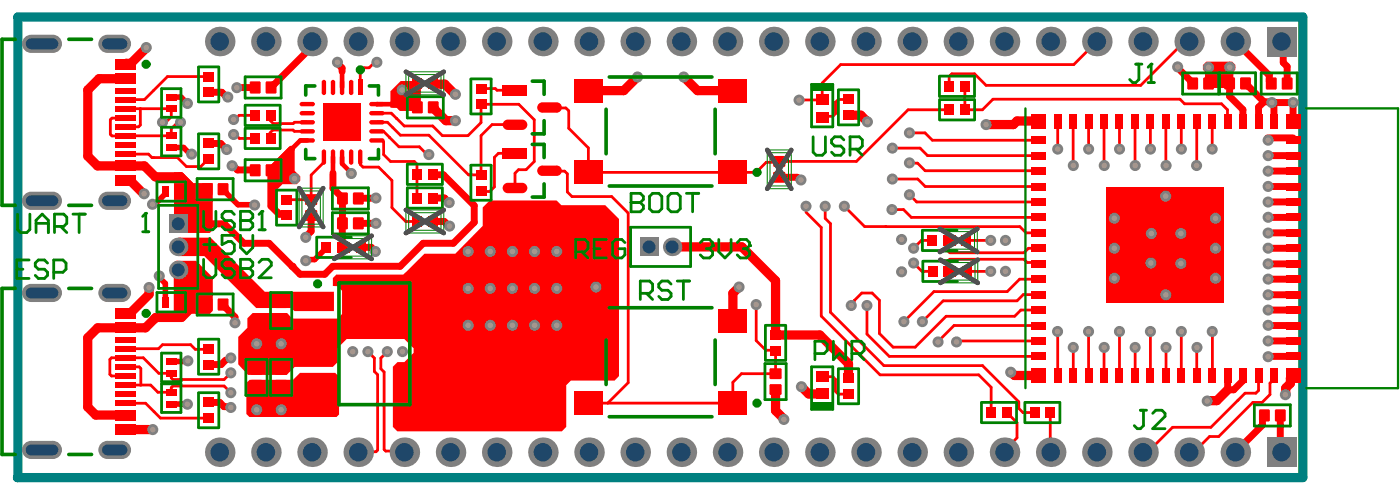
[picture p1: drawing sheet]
<svg xmlns="http://www.w3.org/2000/svg" width="256mm" height="91mm" viewBox="0 0 256 91" stroke-linecap="round" stroke-linejoin="round" font-family="sans-serif">
<path d="M3.3 3.1h235.4v84.4h-235.5z" fill="none" stroke="#008080" stroke-width="1.7"/>
<g fill="#f00">
<path d="M217.1 38h2l2 2v2h-4z"/>
<path d="M45.3 58.3l1-1h6.3l1 1.1h8.2l.9-.9v-4.2l-.9-.9h-.8v-1.5l.6-.6h12.3l3.8-3.8h5.7l5-5.1v-3.4l1.3-1.3h12.3l.8 .9h8.1l2.5 2.5v28.8l-.8 .8h-8l-.9 .9v7.6l-.8 .8h-30.1l-.8-.8v-11l.8-.9h1.3l1.7-1.7v-.8l-1.7-1.7h-10.6l-1.7 1.7v2.6l-.8 .8h-7l-1.5 1.5h-7.1l-1.7-2v-5l1.6-1.7z"/>
<path d="M202.7 34.3h21.5v21.1h-21.5z"/>
<path d="M31.8 48l.5-.2h3.6l3.1 3v6.1l-.6 .6h-6.6z"/>
<path d="M31.9 31.5h1.5l2 2h3.6v8.6l-.6 .6h-6.5z"/>
<path d="M32.7 43.5h5.9l9.9 9.9h12.7v3.6h-7.2l-.7-.6h-6.4l-9.5-9.5h-4.7z"/>
<path d="M45.7 69.6h8l1.3-1.3h6.4l.7 .7v6.9l-.4 .5h-16l-.6-.6v-5.6z"/>
<path d="M49 30.8l4.1-4.1h.9v4.6l1 1v.8l-.6 .6h-2.7l-1 1.1v3.5h.5l.4 .4-.1 1.1h-.6l-1.9-1.8z"/>
<path d="M71.5 16.7l1.9-1.9h3.4l.3 .3v4.9l-.4 .3h-3.5l-.5-.6h-1.2z"/>
<path d="M220.4 11.9l.6-.6h4.7l.6 .6v.8l-.4 .4v3h-4.8l-.4-.3v-2.6l-.3-.5z"/>
</g>
<g fill="none" stroke="#f00" stroke-width="1.3">
<path d="M234.8 7.6l.3 .3v3.6l.7 .7v3.1M232.3 28.5h4.6M232.3 31.3h4.6M232.3 37h4.6M232.3 39.8h4.6M232.2 59.6h4.7M232.3 48.3h4.6M232.3 56.8h4.6M232.3 51.1h4.6M232.3 45.5h4.6M232.3 42.6h4.6M235.7 54h1.1"/>
<path d="M231.6 76.1l-.3 .3v1.5l-5 4.9M232.3 62.4h4.6M232.4 65.3h4.5"/>
</g>
<circle cx="235.7" cy="54" r=".63" fill="#f00"/>
<g fill="none" stroke="#f00" stroke-width="1.3">
<path d="M38.2 16.9h2.4l.9 .9h.2M46.7 16l-3.3 .1M61.8 11.4v.2l.9 .9v.6M215.7 12.3v.1l2.8 2.9M228.2 15.3l3.3 3.3M231.5 18.6h1.4l.1 .2M231.5 18.6l-.9 1v2.6M233.3 18.8h3.6M233.4 18.8v3.4M236.9 18.8v3.4M38.2 26.3h2.2l1.1 1.1M41.5 27.4h.1"/>
<path d="M42.5 30.4h.2l.8 .7 3.2 .1M57 39.5v2.9l-1 1.1M69 36.3l-3.4 .1M79.3 36.3h2.2l.8 .8M142.8 32.5h3.2l.5 .5h.2M232.2 34.2h4.7M232.2 25.3h4.7M40.9 55.8l2.1 2.3v1M65.8 40.9h.1M65.8 40.9h3.1M79.3 40.6h2.1l1 .8M232.2 54h3.5"/>
<path d="M38.2 73.7h2.1l.7 .8h1.1l.2 .1M41.3 66l-.8 .8h-2.3M42.1 65.6h.1M224.9 68.8v2.6h1.1l1.7-1.7v-.9M227.7 68.8h.1"/>
</g>
<g fill="none" stroke="#f00" stroke-width="1.7">
<path d="M26.8 8.7l-2.8 2.9h-.9l-.2 .2M79.4 19.7l2.3 2.4h1.7M116.8 14.1l-2.5 2.5h-6.5M125.2 14.1h.1M125.3 14.1l2.5 2.5h6.5M22.9 33.1l.2 .1h.9l2.4 2.3M189.8 22.2h.1M190.3 22.2h-4l-.6 .6h-5.1M204.3 40h3.8M204.3 40h.1M207.9 39.8l.2 .2M208.1 40h.1"/>
<path d="M213.5 36l.1 4M213.6 40h.1M219.1 40h3M27.3 52.7v1.2l-3.5 3.5h-.9M51.5 58.3v9.4M85.8 59.6h-4.7l-2.1 2.1v1.3M109.2 52.6l-1.4 1.4v4.9M135.4 52.6l-1.1 1.1v5.2M204.2 45.5h.1M204.2 51h.1M204.2 51h3.9M204.2 45.5h3.9"/>
<path d="M204.2 45.4l.1 .1M208.1 45.5h.1M208.1 51h.1M213.6 52.7v1.3M219.1 45.5h3M219.1 51h3M22.9 78.7h5.1M28 78.7h.1M46.9 63l.1 4.7M47.7 63h10.5M142.1 71.4v3.8l1.5 1.6M146.8 70.8l1.3 1.4h2.5"/>
<path d="M185.2 68.2l.6 .6h4.5M224.9 71.4l-2 2h-1.8M236.9 68.8l-.5 .5v.9l-.9 .9v1.2"/>
</g>
<path d="M31.4 17.8h1.8l1.1 1.1M30.3 35.1v.4l-1.7 1.7h-.5l-.2 .2M31.4 27h2.2l1.2 1.2h.3M40.9 34.7l2.7 2.8 3 .1M29.2 50.5v.3l1.1 1.1v3.5M31.4 74h2.9M34.4 66.1l-.1 .1h-2.9" fill="none" stroke="#f00" stroke-width="1"/>
<path d="M62.7 13.1v2.9M62.7 28.8v1.2l1.7 1.8" fill="none" stroke="#f00" stroke-width=".85"/>
<path d="M210.8 48.2h.1M210.9 42.8l5.4 5.5M216.3 42.8l-5.4 5.4" fill="none" stroke="#f00" stroke-width="3.4"/>
<path d="M69 11.4h-.4l-1 1h-.9l-.7 .7M222.1 60.9v7.9" fill="none" stroke="#f00" stroke-width=".51"/>
<circle cx="226.3" cy="7.6" r=".63" fill="#f00"/>
<path d="M57.2 7.6v.9l-7.5 7.5M221.4 12.3v3M225.3 12.3v5.3l2.4 2.5v2.1M226.3 7.6l6.2 6.2v1.1l.4 .4M227.7 22.2h.1M32.6 41h2.6M35.3 41h5.8M49.3 44.6l5.7 5.6h4.5l1.5-1.4h12.3l4.2-4.2h5.5M66 45.3h2l.8 .8M234.5 76.2v6.4l.3 .2" fill="none" stroke="#f00" stroke-width="1.3"/>
<g fill="none" stroke="#f00" stroke-width=".51">
<path d="M76.4 15.3h-1.7l-1 1v.2M95 19.1h-6.9v3.4l-2.4 2.3h-4.7l-1.7-1.7h-5.3l-1.3-1.4M155.4 18.2h-1.8l-.5 .5v2.1l-.5 .5h-1.8l-.2 .1M176.8 15.8v4.5M201.4 7.2l-4.7 4.6h-42.7l-3.4 3.4v3.1h-4.2M217 19l-.8-.8h-34.3l-1.9 1.9h-3.2M218.3 7.2h-.9l-8.4 8.4h-28.4l-2.1-2.1h-4.1l-.5 .5v1.8M71.4 25.2l1.7 1.7h3.7l1.4 1.4h.4M112.1 36l3 3v31.1l-3.8 3.7M163.5 27.1h5l1.4 1.4h20.4M166.6 24.3h2.9l1.3 1.4h19.5M173.9 20.1h-7.5l-9.5 9.5"/>
<path d="M190.3 25.7h.1M193.8 22.2v4.7M196.6 22.2v7.5M199.4 22.2v4.4M202.3 22.2v8.1M205.1 22.2v5.5M210.7 22.2v4.8M213.6 22.2v7.7M216.4 22.2v5M219.2 22.2v8.1M222.1 22.2v5.2M68.6 65.6v2.4l.6 .6v13.8l-.3 .3h-2.3l-.6 .6"/>
<path d="M69.8 65.6v1.9l.6 .6v14.2l.3 .3h3.2l.4 .4M107.8 73.8h26.5M184.4 75.6l1.9 1.8v2.8l-2.3 2.3v.3M192.4 75.6v7.1M193.8 60.7v8.1M196.6 63.6v5.1M199.4 60.7v8.1M202.3 63.7v5.1M205.1 60.7v8.1M207.9 63.6v5.1M210.7 60.7v8.1M213.6 63.8v5"/>
<path d="M216.4 60.7v8.1M219.2 63.7v5.1M226.8 73.3h.1M230.6 68.8v2.7l-.5 .5h-2l-6.3 6.3h-7l-5 5M233.4 68.8v.6l-.7 .8v2.1l-1.5 1.4h-1.7l-6.2 6.3h-1.7l-3.3 3.3"/>
</g>
<path d="M79.3 15.3v.1h2.2l1.9 1.9M35.3 34.7v3.6l-2.7 2.7M155.4 21.1h2.3l1.2 1.2M123.1 45.2h12.8l6.2 6.2v10h8.1l5.2 5.2v2.7" fill="none" stroke="#f00" stroke-width="1.7"/>
<path d="M32 45.2h6.1M32.6 49.4l.2 .2h2.2l2.5 2.5v3.2l.5 .5" fill="none" stroke="#f00" stroke-width="1"/>
<circle cx="53.5" cy="48.8" r=".63" fill="#f00"/>
<path d="M72 19.1h1l.5 .6h3M76.4 15.3v4.3M76.4 19.6l.1 .1M49.7 31.2h2.5l1.5 1.5h.3M53.4 27.4l-3.7 3.7v6.6l1.4 1.5h1.2l.2 .3M61 31.7v2.8l1.7 1.9v8.9M79.3 31.9l1.9 .1 5.7 5.7v3l-3.9 3.9M41.1 41l3.6 3.6h4.6M47 70.6v4.5h-.2M51.5 70.6h.1M51.5 70.6v4.5M51.5 70.6h6.7" fill="none" stroke="#f00" stroke-width="1.3"/>
<path d="M22.9 14.4h-4.8l-2 2.1v12.1l1.8 1.8h5M22.9 30.4h3.5l2 2h4.6l2.3 2.3h2.7M35.5 55.9l-2.3 2.2h-4.6l-2 1.9h-8.7l-1.8 1.9v12.6l1.4 1.5h5.4" fill="none" stroke="#f00" stroke-width="1.7"/>
<path d="M35.3 34.7l-.4 .4h-2.4M32.5 55.4h2.5l.5 .5 2.5-.1M38.1 45.2l10.2 10.2 9.9-.1M59.8 45.3l-2.2 2.2h-1.4l-.2 .2" fill="none" stroke="#f00" stroke-width="1"/>
<path d="M69 19.1h3M56.3 25.7h-1.3l-1.6 1.7M61 28.8v2.9" fill="none" stroke="#f00" stroke-width=".85"/>
<g fill="none" stroke="#f00" stroke-width=".51">
<path d="M22.9 19.9h7.9M25.7 19.9v3l-.3 .3h-2.5M31.4 19.8v1.6l-1 1M38.2 14h-7.5l-4.2 4.2h-3.6M66 13.1v2.9M88.1 16.2h2.6l.3 .3h3.3M95 19.1l2.9 2.8v7.7l-1.5 1.5h-1.4l-.7 .6v2.7M100.7 19.7l3 .1 .5 .5v3.2l3.6 3.6v4.5h30.7l1.9-1.9h2.2l.2-.1h14.1M217 19h6.8l1.1 1.1v2.1M22.9 28.2h4.3l.6 .7h4.7l1.7 1.6h2.6l1.4-1.3M22.9 21.6h-2.4l-.3 .3v2.7l.3 .3h10.8M31.4 24.8l-.1 .1"/>
<path d="M32.6 22.4l-1.2 1.2v1.2M42.7 24.4l1.2 1h2.8M46.7 21.1h-2.9l-1 1M49.6 21.1v1l.5 .5h3.6l.3-.2h2.3M52.5 36.6h.1M56.3 24.1h-2.4l-.2-.3h-3.7l-.5 .5 .1 1.1M59.3 28.8v.9l-2.3 2.4v4.5h-4.5M66 28.8v1.3l.5 .5h2.9l2.4 2.4v5l2.5 2.6h2.1M69 20.7h2.7l1 1M69 22.4h2l2.3 2.4h5.3l7.2 7.2h2.3v-7.2l2.1-2 4.1 .1M69 24.1h1.3l1.1 1.1M69 25.7h1l.3 .3v2.3l1.2 1.3h4.4l.5 .5v6.2"/>
<path d="M71.4 25.2h.1M94.3 28.1h-3l-.7 .7v5.4l-.9 .9h-1.4l-.2-.2M100.7 31.3h2.7l.5 .5v3.4l.9 .8h7.3M147.7 38.9l2.7 2.8v16.2l10.8 10.8h18.1l2.3 2.2v4.7M151.2 37.8v2.2l.9 1v16.2l9.8 9.8h18.1l6.6 6.6v1.2l.8 .8h2.1M154.7 37.8l3.7 3.7h28.4l1.2 1.1h2.3M163.4 38.4h2.1l1.5 1.4h23.3M163.5 32.8h4.6l1.4 1.4h20.8M166.6 29.8l1.5 .1 1.4 1.4h20.8M166.6 35.7l1.3 1.3h22.4M207.9 22.2v8.1M138.5 55.8v6.6l1.8 1.8h1.8v4.2h-6.3l-1.5 1.6v3.8"/>
<path d="M155.9 56v-.4l2-1.9h1.9l1.3 1.3v6.1l2.5 2.5h4.1l5.6-5.7h12.6l1.1-1.1h3.3M158.8 56v5.2l4.1 4.1h27.4M162.3 41.5h.1M167.4 48.2l1.5 1.5h1.6M170.7 44h-1.9l-1.4 1.5M173.6 44v1.9l.4 .4h13.6l.8-.8h1.9M177 44h4.5M177.1 49.7h4.5M190.3 51.1h-3.5l-2.3 2.3h-13.4l-5.5 5.5M190.3 54h-2.8l-1.2 1.1h-13.5l-3.8 3.8M190.3 59.6h-15.5l-3 2.9M190.3 48.3l-.3-.2h-1.8l-.6-.6h-13.6l-.3 .3v1.9"/>
<path d="M22.9 63.9h6.1l.8-.8h5.1l.9 .9 2.4-.1M22.9 73.9h3.8l2.7 2.7h8.8M22.9 70.5h4.7l1.3 1.3h2.5v-.8l.3-.3h9.4l1.2 1.2M22.9 67.2h2.6l.3 .3v3M42.3 68.3l-1.2 1.2h-9.4l-.3-.3v-.8h-2.3l-2.9-2.9h-5.8l-.3 .3v2.8l.3 .3h2.5M67.4 64.4l1.2 1.2M71 64.4l-1.2 1.2M150.6 69h2l.5 .5v2.2l.4 .5h1.9M190.3 62.4h-14.9l-.2 .2"/>
</g>
<circle cx="232.3" cy="65.3" r="1.02" fill="#808080"/>
<circle cx="232.3" cy="65.3" r=".51" fill="#a6968d"/>
<circle cx="180.6" cy="22.8" r="1.02" fill="#808080"/>
<circle cx="180.6" cy="22.8" r=".51" fill="#a6968d"/>
<circle cx="215.7" cy="12.3" r="1.02" fill="#808080"/>
<circle cx="215.7" cy="12.3" r=".51" fill="#a6968d"/>
<circle cx="235.5" cy="72.3" r="1.02" fill="#808080"/>
<circle cx="235.5" cy="72.3" r=".51" fill="#a6968d"/>
<circle cx="42.5" cy="30.4" r="1.02" fill="#808080"/>
<circle cx="42.5" cy="30.4" r=".51" fill="#a6968d"/>
<circle cx="46.6" cy="37.6" r="1.02" fill="#808080"/>
<circle cx="46.6" cy="37.6" r=".51" fill="#a6968d"/>
<circle cx="41.5" cy="27.4" r="1.02" fill="#808080"/>
<circle cx="41.5" cy="27.4" r=".51" fill="#a6968d"/>
<circle cx="41.7" cy="17.8" r="1.02" fill="#808080"/>
<circle cx="41.7" cy="17.8" r=".51" fill="#a6968d"/>
<circle cx="56" cy="43.5" r="1.02" fill="#808080"/>
<circle cx="56" cy="43.5" r=".51" fill="#a6968d"/>
<circle cx="64.4" cy="31.8" r="1.02" fill="#808080"/>
<circle cx="64.4" cy="31.8" r=".51" fill="#a6968d"/>
<circle cx="68.9" cy="36.3" r="1.02" fill="#808080"/>
<circle cx="68.9" cy="36.3" r=".51" fill="#a6968d"/>
<circle cx="27.9" cy="37.4" r="1.02" fill="#808080"/>
<circle cx="27.9" cy="37.4" r=".51" fill="#a6968d"/>
<circle cx="26.4" cy="35.5" r="1.02" fill="#808080"/>
<circle cx="26.4" cy="35.5" r=".51" fill="#a6968d"/>
<circle cx="26.8" cy="8.7" r="1.02" fill="#808080"/>
<circle cx="26.8" cy="8.7" r=".51" fill="#a6968d"/>
<circle cx="34.3" cy="18.9" r="1.02" fill="#808080"/>
<circle cx="34.3" cy="18.9" r=".51" fill="#a6968d"/>
<circle cx="232.3" cy="25.7" r="1.02" fill="#808080"/>
<circle cx="232.3" cy="25.7" r=".51" fill="#a6968d"/>
<circle cx="232.3" cy="28.5" r="1.02" fill="#808080"/>
<circle cx="232.3" cy="28.5" r=".51" fill="#a6968d"/>
<circle cx="232.3" cy="39.8" r="1.02" fill="#808080"/>
<circle cx="232.3" cy="39.8" r=".51" fill="#a6968d"/>
<circle cx="232.3" cy="37" r="1.02" fill="#808080"/>
<circle cx="232.3" cy="37" r=".51" fill="#a6968d"/>
<circle cx="232.3" cy="42.7" r="1.02" fill="#808080"/>
<circle cx="232.3" cy="42.7" r=".51" fill="#a6968d"/>
<circle cx="232.3" cy="31.3" r="1.02" fill="#808080"/>
<circle cx="232.3" cy="31.3" r=".51" fill="#a6968d"/>
<circle cx="232.3" cy="34.1" r="1.02" fill="#808080"/>
<circle cx="232.3" cy="34.1" r=".51" fill="#a6968d"/>
<circle cx="146.7" cy="33" r="1.02" fill="#808080"/>
<circle cx="146.7" cy="33" r=".51" fill="#a6968d"/>
<circle cx="213.5" cy="35.9" r="1.02" fill="#808080"/>
<circle cx="213.5" cy="35.9" r=".51" fill="#a6968d"/>
<circle cx="222.7" cy="40" r="1.02" fill="#808080"/>
<circle cx="222.7" cy="40" r=".51" fill="#a6968d"/>
<circle cx="216.3" cy="42.8" r="1.02" fill="#808080"/>
<circle cx="216.3" cy="42.8" r=".51" fill="#a6968d"/>
<circle cx="210.9" cy="42.8" r="1.02" fill="#808080"/>
<circle cx="210.9" cy="42.8" r=".51" fill="#a6968d"/>
<circle cx="204.2" cy="40" r="1.02" fill="#808080"/>
<circle cx="204.2" cy="40" r=".51" fill="#a6968d"/>
<circle cx="165.2" cy="43.9" r="1.02" fill="#808080"/>
<circle cx="165.2" cy="43.9" r=".51" fill="#a6968d"/>
<circle cx="232.3" cy="51.1" r="1.02" fill="#808080"/>
<circle cx="232.3" cy="51.1" r=".51" fill="#a6968d"/>
<circle cx="232.3" cy="54" r="1.02" fill="#808080"/>
<circle cx="232.3" cy="54" r=".51" fill="#a6968d"/>
<circle cx="232.3" cy="45.5" r="1.02" fill="#808080"/>
<circle cx="232.3" cy="45.5" r=".51" fill="#a6968d"/>
<circle cx="232.3" cy="48.3" r="1.02" fill="#808080"/>
<circle cx="232.3" cy="48.3" r=".51" fill="#a6968d"/>
<circle cx="232.3" cy="56.8" r="1.02" fill="#808080"/>
<circle cx="232.3" cy="56.8" r=".51" fill="#a6968d"/>
<circle cx="232.3" cy="59.6" r="1.02" fill="#808080"/>
<circle cx="232.3" cy="59.6" r=".51" fill="#a6968d"/>
<circle cx="222.7" cy="45.5" r="1.02" fill="#808080"/>
<circle cx="222.7" cy="45.5" r=".51" fill="#a6968d"/>
<circle cx="216.3" cy="48.3" r="1.02" fill="#808080"/>
<circle cx="216.3" cy="48.3" r=".51" fill="#a6968d"/>
<circle cx="222.7" cy="51" r="1.02" fill="#808080"/>
<circle cx="222.7" cy="51" r=".51" fill="#a6968d"/>
<circle cx="210.8" cy="48.2" r="1.02" fill="#808080"/>
<circle cx="210.8" cy="48.2" r=".51" fill="#a6968d"/>
<circle cx="204.2" cy="45.5" r="1.02" fill="#808080"/>
<circle cx="204.2" cy="45.5" r=".51" fill="#a6968d"/>
<circle cx="184.2" cy="44" r="1.02" fill="#808080"/>
<circle cx="184.2" cy="44" r=".51" fill="#a6968d"/>
<circle cx="204.2" cy="51" r="1.02" fill="#808080"/>
<circle cx="204.2" cy="51" r=".51" fill="#a6968d"/>
<circle cx="184.2" cy="49.7" r="1.02" fill="#808080"/>
<circle cx="184.2" cy="49.7" r=".51" fill="#a6968d"/>
<circle cx="165.2" cy="49.8" r="1.02" fill="#808080"/>
<circle cx="165.2" cy="49.8" r=".51" fill="#a6968d"/>
<circle cx="213.6" cy="54" r="1.02" fill="#808080"/>
<circle cx="213.6" cy="54" r=".51" fill="#a6968d"/>
<circle cx="146.8" cy="70.8" r="1.02" fill="#808080"/>
<circle cx="146.8" cy="70.8" r=".51" fill="#a6968d"/>
<circle cx="135.4" cy="52.6" r="1.02" fill="#808080"/>
<circle cx="135.4" cy="52.6" r=".51" fill="#a6968d"/>
<circle cx="143.6" cy="76.8" r="1.02" fill="#808080"/>
<circle cx="143.6" cy="76.8" r=".51" fill="#a6968d"/>
<circle cx="64.4" cy="24.1" r="1.02" fill="#808080"/>
<circle cx="64.4" cy="24.1" r=".51" fill="#a6968d"/>
<circle cx="61.8" cy="11.4" r="1.02" fill="#808080"/>
<circle cx="61.8" cy="11.4" r=".51" fill="#a6968d"/>
<circle cx="64.4" cy="20.7" r="1.02" fill="#808080"/>
<circle cx="64.4" cy="20.7" r=".51" fill="#a6968d"/>
<circle cx="82.3" cy="37.1" r="1.02" fill="#808080"/>
<circle cx="82.3" cy="37.1" r=".51" fill="#a6968d"/>
<circle cx="97.9" cy="46.1" r="1.02" fill="#808080"/>
<circle cx="97.9" cy="46.1" r=".51" fill="#a6968d"/>
<circle cx="93.9" cy="46.1" r="1.02" fill="#808080"/>
<circle cx="93.9" cy="46.1" r=".51" fill="#a6968d"/>
<circle cx="102" cy="46.1" r="1.02" fill="#808080"/>
<circle cx="102" cy="46.1" r=".51" fill="#a6968d"/>
<circle cx="82.4" cy="41.4" r="1.02" fill="#808080"/>
<circle cx="82.4" cy="41.4" r=".51" fill="#a6968d"/>
<circle cx="89.8" cy="46.1" r="1.02" fill="#808080"/>
<circle cx="89.8" cy="46.1" r=".51" fill="#a6968d"/>
<circle cx="43.4" cy="16.1" r="1.02" fill="#808080"/>
<circle cx="43.4" cy="16.1" r=".51" fill="#a6968d"/>
<circle cx="61" cy="20.7" r="1.02" fill="#808080"/>
<circle cx="61" cy="20.7" r=".51" fill="#a6968d"/>
<circle cx="61" cy="24.1" r="1.02" fill="#808080"/>
<circle cx="61" cy="24.1" r=".51" fill="#a6968d"/>
<circle cx="109.2" cy="52.6" r="1.02" fill="#808080"/>
<circle cx="109.2" cy="52.6" r=".51" fill="#a6968d"/>
<circle cx="102" cy="52.8" r="1.02" fill="#808080"/>
<circle cx="102" cy="52.8" r=".51" fill="#a6968d"/>
<circle cx="97.9" cy="52.8" r="1.02" fill="#808080"/>
<circle cx="97.9" cy="52.8" r=".51" fill="#a6968d"/>
<circle cx="97.9" cy="59.6" r="1.02" fill="#808080"/>
<circle cx="97.9" cy="59.6" r=".51" fill="#a6968d"/>
<circle cx="102" cy="59.6" r="1.02" fill="#808080"/>
<circle cx="102" cy="59.6" r=".51" fill="#a6968d"/>
<circle cx="89.8" cy="52.8" r="1.02" fill="#808080"/>
<circle cx="89.8" cy="52.8" r=".51" fill="#a6968d"/>
<circle cx="85.8" cy="52.8" r="1.02" fill="#808080"/>
<circle cx="85.8" cy="52.8" r=".51" fill="#a6968d"/>
<circle cx="93.9" cy="52.8" r="1.02" fill="#808080"/>
<circle cx="93.9" cy="52.8" r=".51" fill="#a6968d"/>
<circle cx="85.8" cy="46.1" r="1.02" fill="#808080"/>
<circle cx="85.8" cy="46.1" r=".51" fill="#a6968d"/>
<circle cx="43" cy="59.1" r="1.02" fill="#808080"/>
<circle cx="43" cy="59.1" r=".51" fill="#a6968d"/>
<circle cx="89.8" cy="59.6" r="1.02" fill="#808080"/>
<circle cx="89.8" cy="59.6" r=".51" fill="#a6968d"/>
<circle cx="85.8" cy="59.6" r="1.02" fill="#808080"/>
<circle cx="85.8" cy="59.6" r=".51" fill="#a6968d"/>
<circle cx="93.9" cy="59.6" r="1.02" fill="#808080"/>
<circle cx="93.9" cy="59.6" r=".51" fill="#a6968d"/>
<circle cx="64.6" cy="64.4" r="1.02" fill="#808080"/>
<circle cx="64.6" cy="64.4" r=".51" fill="#a6968d"/>
<circle cx="73.7" cy="64.4" r="1.02" fill="#808080"/>
<circle cx="73.7" cy="64.4" r=".51" fill="#a6968d"/>
<circle cx="51.5" cy="63" r="1.02" fill="#808080"/>
<circle cx="51.5" cy="63" r=".51" fill="#a6968d"/>
<circle cx="47" cy="63" r="1.02" fill="#808080"/>
<circle cx="47" cy="63" r=".51" fill="#a6968d"/>
<circle cx="42.3" cy="65.6" r="1.02" fill="#808080"/>
<circle cx="42.3" cy="65.6" r=".51" fill="#a6968d"/>
<circle cx="34.4" cy="66.1" r="1.02" fill="#808080"/>
<circle cx="34.4" cy="66.1" r=".51" fill="#a6968d"/>
<circle cx="29.2" cy="50.5" r="1.02" fill="#808080"/>
<circle cx="29.2" cy="50.5" r=".51" fill="#a6968d"/>
<circle cx="27.3" cy="52.7" r="1.02" fill="#808080"/>
<circle cx="27.3" cy="52.7" r=".51" fill="#a6968d"/>
<circle cx="42.3" cy="74.6" r="1.02" fill="#808080"/>
<circle cx="42.3" cy="74.6" r=".51" fill="#a6968d"/>
<circle cx="34.3" cy="74" r="1.02" fill="#808080"/>
<circle cx="34.3" cy="74" r=".51" fill="#a6968d"/>
<circle cx="28" cy="78.7" r="1.02" fill="#808080"/>
<circle cx="28" cy="78.7" r=".51" fill="#a6968d"/>
<circle cx="35.1" cy="28.2" r="1.02" fill="#808080"/>
<circle cx="35.1" cy="28.2" r=".51" fill="#a6968d"/>
<circle cx="233" cy="18.8" r="1.02" fill="#808080"/>
<circle cx="233" cy="18.8" r=".51" fill="#a6968d"/>
<circle cx="236.9" cy="18.8" r="1.02" fill="#808080"/>
<circle cx="236.9" cy="18.8" r=".51" fill="#a6968d"/>
<circle cx="232.3" cy="62.4" r="1.02" fill="#808080"/>
<circle cx="232.3" cy="62.4" r=".51" fill="#a6968d"/>
<circle cx="221.1" cy="73.4" r="1.02" fill="#808080"/>
<circle cx="221.1" cy="73.4" r=".51" fill="#a6968d"/>
<circle cx="83.4" cy="22.1" r="1.02" fill="#808080"/>
<circle cx="83.4" cy="22.1" r=".51" fill="#a6968d"/>
<circle cx="68.9" cy="40.9" r="1.02" fill="#808080"/>
<circle cx="68.9" cy="40.9" r=".51" fill="#a6968d"/>
<circle cx="125.2" cy="14.1" r="1.02" fill="#808080"/>
<circle cx="125.2" cy="14.1" r=".51" fill="#a6968d"/>
<circle cx="116.8" cy="14.1" r="1.02" fill="#808080"/>
<circle cx="116.8" cy="14.1" r=".51" fill="#a6968d"/>
<circle cx="185.2" cy="68.2" r="1.02" fill="#808080"/>
<circle cx="185.2" cy="68.2" r=".51" fill="#a6968d"/>
<circle cx="69" cy="11.4" r="1.02" fill="#808080"/>
<circle cx="69" cy="11.4" r=".51" fill="#a6968d"/>
<circle cx="207.9" cy="63.6" r="1.02" fill="#808080"/>
<circle cx="207.9" cy="63.6" r=".51" fill="#a6968d"/>
<circle cx="219.2" cy="30.3" r="1.02" fill="#808080"/>
<circle cx="219.2" cy="30.3" r=".51" fill="#a6968d"/>
<circle cx="222.1" cy="27.3" r="1.02" fill="#808080"/>
<circle cx="222.1" cy="27.3" r=".51" fill="#a6968d"/>
<circle cx="216.4" cy="27.3" r="1.02" fill="#808080"/>
<circle cx="216.4" cy="27.3" r=".51" fill="#a6968d"/>
<circle cx="213.6" cy="30.3" r="1.02" fill="#808080"/>
<circle cx="213.6" cy="30.3" r=".51" fill="#a6968d"/>
<circle cx="210.8" cy="27.3" r="1.02" fill="#808080"/>
<circle cx="210.8" cy="27.3" r=".51" fill="#a6968d"/>
<circle cx="208" cy="30.3" r="1.02" fill="#808080"/>
<circle cx="208" cy="30.3" r=".51" fill="#a6968d"/>
<circle cx="205.1" cy="27.3" r="1.02" fill="#808080"/>
<circle cx="205.1" cy="27.3" r=".51" fill="#a6968d"/>
<circle cx="202.3" cy="30.3" r="1.02" fill="#808080"/>
<circle cx="202.3" cy="30.3" r=".51" fill="#a6968d"/>
<circle cx="196.6" cy="30.3" r="1.02" fill="#808080"/>
<circle cx="196.6" cy="30.3" r=".51" fill="#a6968d"/>
<circle cx="199.4" cy="27.3" r="1.02" fill="#808080"/>
<circle cx="199.4" cy="27.3" r=".51" fill="#a6968d"/>
<circle cx="193.8" cy="27.3" r="1.02" fill="#808080"/>
<circle cx="193.8" cy="27.3" r=".51" fill="#a6968d"/>
<circle cx="73.7" cy="16.5" r="1.02" fill="#808080"/>
<circle cx="73.7" cy="16.5" r=".51" fill="#a6968d"/>
<circle cx="163.5" cy="27.1" r="1.02" fill="#808080"/>
<circle cx="163.5" cy="27.1" r=".51" fill="#a6968d"/>
<circle cx="166.6" cy="24.3" r="1.02" fill="#808080"/>
<circle cx="166.6" cy="24.3" r=".51" fill="#a6968d"/>
<circle cx="68.8" cy="46.1" r="1.02" fill="#808080"/>
<circle cx="68.8" cy="46.1" r=".51" fill="#a6968d"/>
<circle cx="221.4" cy="12.3" r="1.02" fill="#808080"/>
<circle cx="221.4" cy="12.3" r=".51" fill="#a6968d"/>
<circle cx="225.3" cy="12.3" r="1.02" fill="#808080"/>
<circle cx="225.3" cy="12.3" r=".51" fill="#a6968d"/>
<circle cx="83.4" cy="17.3" r="1.02" fill="#808080"/>
<circle cx="83.4" cy="17.3" r=".51" fill="#a6968d"/>
<circle cx="158.9" cy="22.3" r="1.02" fill="#808080"/>
<circle cx="158.9" cy="22.3" r=".51" fill="#a6968d"/>
<circle cx="146.4" cy="18.3" r="1.02" fill="#808080"/>
<circle cx="146.4" cy="18.3" r=".51" fill="#a6968d"/>
<circle cx="78.6" cy="28.3" r="1.02" fill="#808080"/>
<circle cx="78.6" cy="28.3" r=".51" fill="#a6968d"/>
<circle cx="213.6" cy="63.6" r="1.02" fill="#808080"/>
<circle cx="213.6" cy="63.6" r=".51" fill="#a6968d"/>
<circle cx="196.6" cy="63.6" r="1.02" fill="#808080"/>
<circle cx="196.6" cy="63.6" r=".51" fill="#a6968d"/>
<circle cx="202.3" cy="63.6" r="1.02" fill="#808080"/>
<circle cx="202.3" cy="63.6" r=".51" fill="#a6968d"/>
<circle cx="219.3" cy="63.6" r="1.02" fill="#808080"/>
<circle cx="219.3" cy="63.6" r=".51" fill="#a6968d"/>
<circle cx="56" cy="47.7" r="1.02" fill="#808080"/>
<circle cx="56" cy="47.7" r=".51" fill="#a6968d"/>
<circle cx="54" cy="32.7" r="1.02" fill="#808080"/>
<circle cx="54" cy="32.7" r=".51" fill="#a6968d"/>
<circle cx="138.5" cy="55.8" r="1.02" fill="#808080"/>
<circle cx="138.5" cy="55.8" r=".51" fill="#a6968d"/>
<circle cx="193.7" cy="60.7" r="1.02" fill="#808080"/>
<circle cx="193.7" cy="60.7" r=".51" fill="#a6968d"/>
<circle cx="154.7" cy="37.8" r="1.02" fill="#808080"/>
<circle cx="154.7" cy="37.8" r=".51" fill="#a6968d"/>
<circle cx="155.9" cy="56" r="1.02" fill="#808080"/>
<circle cx="155.9" cy="56" r=".51" fill="#a6968d"/>
<circle cx="165.6" cy="58.9" r="1.02" fill="#808080"/>
<circle cx="165.6" cy="58.9" r=".51" fill="#a6968d"/>
<circle cx="166.6" cy="29.8" r="1.02" fill="#808080"/>
<circle cx="166.6" cy="29.8" r=".51" fill="#a6968d"/>
<circle cx="199.4" cy="60.7" r="1.02" fill="#808080"/>
<circle cx="199.4" cy="60.7" r=".51" fill="#a6968d"/>
<circle cx="169" cy="58.9" r="1.02" fill="#808080"/>
<circle cx="169" cy="58.9" r=".51" fill="#a6968d"/>
<circle cx="222.1" cy="60.7" r="1.02" fill="#808080"/>
<circle cx="222.1" cy="60.7" r=".51" fill="#a6968d"/>
<circle cx="163.5" cy="32.8" r="1.02" fill="#808080"/>
<circle cx="163.5" cy="32.8" r=".51" fill="#a6968d"/>
<circle cx="171.8" cy="62.6" r="1.02" fill="#808080"/>
<circle cx="171.8" cy="62.6" r=".51" fill="#a6968d"/>
<circle cx="166.6" cy="35.7" r="1.02" fill="#808080"/>
<circle cx="166.6" cy="35.7" r=".51" fill="#a6968d"/>
<circle cx="216.4" cy="60.7" r="1.02" fill="#808080"/>
<circle cx="216.4" cy="60.7" r=".51" fill="#a6968d"/>
<circle cx="205.1" cy="60.7" r="1.02" fill="#808080"/>
<circle cx="205.1" cy="60.7" r=".51" fill="#a6968d"/>
<circle cx="175.2" cy="62.6" r="1.02" fill="#808080"/>
<circle cx="175.2" cy="62.6" r=".51" fill="#a6968d"/>
<circle cx="210.7" cy="60.7" r="1.02" fill="#808080"/>
<circle cx="210.7" cy="60.7" r=".51" fill="#a6968d"/>
<circle cx="158.8" cy="56" r="1.02" fill="#808080"/>
<circle cx="158.8" cy="56" r=".51" fill="#a6968d"/>
<circle cx="163.4" cy="38.4" r="1.02" fill="#808080"/>
<circle cx="163.4" cy="38.4" r=".51" fill="#a6968d"/>
<circle cx="167.4" cy="45.5" r="1.02" fill="#808080"/>
<circle cx="167.4" cy="45.5" r=".51" fill="#a6968d"/>
<circle cx="42.3" cy="68.3" r="1.02" fill="#808080"/>
<circle cx="42.3" cy="68.3" r=".51" fill="#a6968d"/>
<circle cx="167.4" cy="48.2" r="1.02" fill="#808080"/>
<circle cx="167.4" cy="48.2" r=".51" fill="#a6968d"/>
<circle cx="42.3" cy="71.9" r="1.02" fill="#808080"/>
<circle cx="42.3" cy="71.9" r=".51" fill="#a6968d"/>
<circle cx="33.1" cy="22.4" r="1.02" fill="#808080"/>
<circle cx="33.1" cy="22.4" r=".51" fill="#a6968d"/>
<circle cx="42.8" cy="21.9" r="1.02" fill="#808080"/>
<circle cx="42.8" cy="21.9" r=".51" fill="#a6968d"/>
<circle cx="29.8" cy="22.4" r="1.02" fill="#808080"/>
<circle cx="29.8" cy="22.4" r=".51" fill="#a6968d"/>
<circle cx="42.8" cy="24.6" r="1.02" fill="#808080"/>
<circle cx="42.8" cy="24.6" r=".51" fill="#a6968d"/>
<circle cx="151.2" cy="37.8" r="1.02" fill="#808080"/>
<circle cx="151.2" cy="37.8" r=".51" fill="#a6968d"/>
<circle cx="147.7" cy="37.8" r="1.02" fill="#808080"/>
<circle cx="147.7" cy="37.8" r=".51" fill="#a6968d"/>
<circle cx="71" cy="64.4" r="1.02" fill="#808080"/>
<circle cx="71" cy="64.4" r=".51" fill="#a6968d"/>
<circle cx="67.4" cy="64.4" r="1.02" fill="#808080"/>
<circle cx="67.4" cy="64.4" r=".51" fill="#a6968d"/>
<circle cx="181.5" cy="49.7" r="1.02" fill="#808080"/>
<circle cx="181.5" cy="49.7" r=".51" fill="#a6968d"/>
<circle cx="181.5" cy="44" r="1.02" fill="#808080"/>
<circle cx="181.5" cy="44" r=".51" fill="#a6968d"/>
<circle cx="47" cy="75.1" r="1.02" fill="#808080"/>
<circle cx="47" cy="75.1" r=".51" fill="#a6968d"/>
<circle cx="51.5" cy="75.1" r="1.02" fill="#808080"/>
<circle cx="51.5" cy="75.1" r=".51" fill="#a6968d"/>
<path d="M4 82.4l1.7-1.7h4l1.7 1.7-1.7 1.7h-4z" fill-rule="evenodd" fill="#808080"/>
<g fill="#808080">
<path d="M9.7 82.4h1.7a1.66 1.66 0 0 1-1.7 1.7z"/>
<path d="M9.7 80.7a1.66 1.66 0 0 1 1.7 1.7h-1.7z"/>
<path d="M4.5 81.2l.8-.4 .4-.1v1.7h-1.7l.1-.4z"/>
<path d="M4 82.4h1.7v1.7a1.66 1.66 0 0 1-1.7-1.7z"/>
</g>
<path d="M5.7 82.4h4" fill="none" stroke="#1f4769" stroke-width="2"/>
<path d="M18 82.4l1.7-1.7h2.6l1.7 1.7-1.7 1.7h-2.6z" fill-rule="evenodd" fill="#808080"/>
<g fill="#808080">
<path d="M22.3 82.4h1.7a1.66 1.66 0 0 1-1.7 1.7z"/>
<path d="M22.3 80.7a1.66 1.66 0 0 1 1.7 1.7h-1.7z"/>
<path d="M18.5 81.2l.7-.4 .5-.1v1.7h-1.7l.1-.4z"/>
<path d="M18 82.4h1.7v1.7a1.66 1.66 0 0 1-1.7-1.7z"/>
</g>
<path d="M19.7 82.4h2.6" fill="none" stroke="#1f4769" stroke-width="2"/>
<circle cx="40.3" cy="82.8" r="2.71" fill="#808080"/>
<circle cx="40.3" cy="82.8" r="1.69" fill="#1f4769"/>
<circle cx="48.7" cy="82.8" r="2.71" fill="#808080"/>
<circle cx="48.7" cy="82.8" r="1.69" fill="#1f4769"/>
<circle cx="57.2" cy="82.8" r="2.71" fill="#808080"/>
<circle cx="57.2" cy="82.8" r="1.69" fill="#1f4769"/>
<path d="M4 53.7l1.7-1.7h4l1.7 1.7-1.7 1.6h-4z" fill-rule="evenodd" fill="#808080"/>
<g fill="#808080">
<path d="M9.7 53.7h1.7a1.66 1.66 0 0 1-1.7 1.6z"/>
<path d="M9.7 52a1.66 1.66 0 0 1 1.7 1.7h-1.7z"/>
<path d="M4.5 52.5l.8-.4 .4-.1v1.7h-1.7l.1-.5z"/>
<path d="M4 53.7h1.7v1.6a1.66 1.66 0 0 1-1.7-1.6z"/>
</g>
<path d="M5.7 53.7h4" fill="none" stroke="#1f4769" stroke-width="2"/>
<path d="M4 36.8l1.7-1.7h4l1.7 1.7-1.7 1.6h-4z" fill-rule="evenodd" fill="#808080"/>
<g fill="#808080">
<path d="M9.7 36.8h1.7a1.66 1.66 0 0 1-1.7 1.6z"/>
<path d="M9.7 35.1a1.66 1.66 0 0 1 1.7 1.7h-1.7z"/>
<path d="M4.5 35.6l.8-.4 .4-.1v1.7h-1.7l.1-.5z"/>
<path d="M4 36.8h1.7v1.6a1.66 1.66 0 0 1-1.7-1.6z"/>
</g>
<path d="M5.7 36.8h4" fill="none" stroke="#1f4769" stroke-width="2"/>
<path d="M4 8l1.7-1.6h4l1.7 1.6-1.7 1.7h-4z" fill-rule="evenodd" fill="#808080"/>
<g fill="#808080">
<path d="M9.7 8h1.7a1.66 1.66 0 0 1-1.7 1.7z"/>
<path d="M9.7 6.4a1.66 1.66 0 0 1 1.7 1.6h-1.7z"/>
<path d="M4.5 6.9l.8-.5h.4v1.6h-1.7l.1-.4z"/>
<path d="M4 8h1.7v1.7a1.66 1.66 0 0 1-1.7-1.7z"/>
</g>
<path d="M5.7 8h4" fill="none" stroke="#1f4769" stroke-width="2"/>
<path d="M18 53.7l1.7-1.7h2.6l1.7 1.7-1.7 1.6h-2.6z" fill-rule="evenodd" fill="#808080"/>
<g fill="#808080">
<path d="M22.3 53.7h1.7a1.66 1.66 0 0 1-1.7 1.6z"/>
<path d="M22.3 52a1.66 1.66 0 0 1 1.7 1.7h-1.7z"/>
<path d="M18.5 52.5l.7-.4 .5-.1v1.7h-1.7l.1-.5z"/>
<path d="M18 53.7h1.7v1.6a1.66 1.66 0 0 1-1.7-1.6z"/>
</g>
<path d="M19.7 53.7h2.6" fill="none" stroke="#1f4769" stroke-width="2"/>
<path d="M18 36.8l1.7-1.7h2.6l1.7 1.7-1.7 1.6h-2.6z" fill-rule="evenodd" fill="#808080"/>
<g fill="#808080">
<path d="M22.3 36.8h1.7a1.66 1.66 0 0 1-1.7 1.6z"/>
<path d="M22.3 35.1a1.66 1.66 0 0 1 1.7 1.7h-1.7z"/>
<path d="M18.5 35.6l.7-.4 .5-.1v1.7h-1.7l.1-.5z"/>
<path d="M18 36.8h1.7v1.6a1.66 1.66 0 0 1-1.7-1.6z"/>
</g>
<path d="M19.7 36.8h2.6" fill="none" stroke="#1f4769" stroke-width="2"/>
<path d="M18 8l1.7-1.6h2.6l1.7 1.6-1.7 1.7h-2.6z" fill-rule="evenodd" fill="#808080"/>
<g fill="#808080">
<path d="M22.3 8h1.7a1.66 1.66 0 0 1-1.7 1.7z"/>
<path d="M22.3 6.4a1.66 1.66 0 0 1 1.7 1.6h-1.7z"/>
<path d="M18.5 6.9l.7-.5h.5v1.6h-1.7l.1-.4z"/>
<path d="M18 8h1.7v1.7a1.66 1.66 0 0 1-1.7-1.7z"/>
</g>
<path d="M19.7 8h2.6" fill="none" stroke="#1f4769" stroke-width="2"/>
<circle cx="32.6" cy="49.4" r="1.69" fill="#808080"/>
<circle cx="32.6" cy="49.4" r="1.18" fill="#1f4769"/>
<circle cx="32.6" cy="45.2" r="1.69" fill="#808080"/>
<circle cx="32.6" cy="45.2" r="1.18" fill="#1f4769"/>
<path d="M31 39.3h3.3v3.4h-3.3z" fill-rule="evenodd" fill="#808080"/>
<circle cx="32.6" cy="41" r="1.18" fill="#1f4769"/>
<circle cx="40.3" cy="7.6" r="2.71" fill="#808080"/>
<circle cx="40.3" cy="7.6" r="1.69" fill="#1f4769"/>
<circle cx="48.7" cy="7.6" r="2.71" fill="#808080"/>
<circle cx="48.7" cy="7.6" r="1.69" fill="#1f4769"/>
<circle cx="57.2" cy="7.6" r="2.71" fill="#808080"/>
<circle cx="57.2" cy="7.6" r="1.69" fill="#1f4769"/>
<circle cx="65.6" cy="82.8" r="2.71" fill="#808080"/>
<circle cx="65.6" cy="82.8" r="1.69" fill="#1f4769"/>
<circle cx="74.1" cy="82.8" r="2.71" fill="#808080"/>
<circle cx="74.1" cy="82.8" r="1.69" fill="#1f4769"/>
<circle cx="82.5" cy="82.8" r="2.71" fill="#808080"/>
<circle cx="82.5" cy="82.8" r="1.69" fill="#1f4769"/>
<circle cx="91" cy="82.8" r="2.71" fill="#808080"/>
<circle cx="91" cy="82.8" r="1.69" fill="#1f4769"/>
<circle cx="99.5" cy="82.8" r="2.71" fill="#808080"/>
<circle cx="99.5" cy="82.8" r="1.69" fill="#1f4769"/>
<circle cx="107.9" cy="82.8" r="2.71" fill="#808080"/>
<circle cx="107.9" cy="82.8" r="1.69" fill="#1f4769"/>
<circle cx="116.4" cy="82.8" r="2.71" fill="#808080"/>
<circle cx="116.4" cy="82.8" r="1.69" fill="#1f4769"/>
<circle cx="124.8" cy="82.8" r="2.71" fill="#808080"/>
<circle cx="124.8" cy="82.8" r="1.69" fill="#1f4769"/>
<circle cx="133.3" cy="82.8" r="2.71" fill="#808080"/>
<circle cx="133.3" cy="82.8" r="1.69" fill="#1f4769"/>
<circle cx="141.7" cy="82.8" r="2.71" fill="#808080"/>
<circle cx="141.7" cy="82.8" r="1.69" fill="#1f4769"/>
<circle cx="65.6" cy="7.6" r="2.71" fill="#808080"/>
<circle cx="65.6" cy="7.6" r="1.69" fill="#1f4769"/>
<circle cx="74.1" cy="7.6" r="2.71" fill="#808080"/>
<circle cx="74.1" cy="7.6" r="1.69" fill="#1f4769"/>
<circle cx="82.5" cy="7.6" r="2.71" fill="#808080"/>
<circle cx="82.5" cy="7.6" r="1.69" fill="#1f4769"/>
<circle cx="91" cy="7.6" r="2.71" fill="#808080"/>
<circle cx="91" cy="7.6" r="1.69" fill="#1f4769"/>
<circle cx="99.5" cy="7.6" r="2.71" fill="#808080"/>
<circle cx="99.5" cy="7.6" r="1.69" fill="#1f4769"/>
<circle cx="107.9" cy="7.6" r="2.71" fill="#808080"/>
<circle cx="107.9" cy="7.6" r="1.69" fill="#1f4769"/>
<circle cx="116.4" cy="7.6" r="2.71" fill="#808080"/>
<circle cx="116.4" cy="7.6" r="1.69" fill="#1f4769"/>
<path d="M117.2 43.5h3.4v3.4h-3.4z" fill-rule="evenodd" fill="#808080"/>
<circle cx="118.9" cy="45.2" r="1.18" fill="#1f4769"/>
<circle cx="123.1" cy="45.2" r="1.69" fill="#808080"/>
<circle cx="123.1" cy="45.2" r="1.18" fill="#1f4769"/>
<circle cx="124.8" cy="7.6" r="2.71" fill="#808080"/>
<circle cx="124.8" cy="7.6" r="1.69" fill="#1f4769"/>
<circle cx="133.3" cy="7.6" r="2.71" fill="#808080"/>
<circle cx="133.3" cy="7.6" r="1.69" fill="#1f4769"/>
<circle cx="141.7" cy="7.6" r="2.71" fill="#808080"/>
<circle cx="141.7" cy="7.6" r="1.69" fill="#1f4769"/>
<circle cx="167.1" cy="82.8" r="2.71" fill="#808080"/>
<circle cx="167.1" cy="82.8" r="1.69" fill="#1f4769"/>
<circle cx="150.2" cy="82.8" r="2.71" fill="#808080"/>
<circle cx="150.2" cy="82.8" r="1.69" fill="#1f4769"/>
<circle cx="158.7" cy="82.8" r="2.71" fill="#808080"/>
<circle cx="158.7" cy="82.8" r="1.69" fill="#1f4769"/>
<circle cx="192.5" cy="82.8" r="2.71" fill="#808080"/>
<circle cx="192.5" cy="82.8" r="1.69" fill="#1f4769"/>
<circle cx="184" cy="82.8" r="2.71" fill="#808080"/>
<circle cx="184" cy="82.8" r="1.69" fill="#1f4769"/>
<circle cx="175.6" cy="82.8" r="2.71" fill="#808080"/>
<circle cx="175.6" cy="82.8" r="1.69" fill="#1f4769"/>
<circle cx="150.2" cy="7.6" r="2.71" fill="#808080"/>
<circle cx="150.2" cy="7.6" r="1.69" fill="#1f4769"/>
<circle cx="158.7" cy="7.6" r="2.71" fill="#808080"/>
<circle cx="158.7" cy="7.6" r="1.69" fill="#1f4769"/>
<circle cx="167.1" cy="7.6" r="2.71" fill="#808080"/>
<circle cx="167.1" cy="7.6" r="1.69" fill="#1f4769"/>
<circle cx="175.6" cy="7.6" r="2.71" fill="#808080"/>
<circle cx="175.6" cy="7.6" r="1.69" fill="#1f4769"/>
<circle cx="184" cy="7.6" r="2.71" fill="#808080"/>
<circle cx="184" cy="7.6" r="1.69" fill="#1f4769"/>
<circle cx="192.5" cy="7.6" r="2.71" fill="#808080"/>
<circle cx="192.5" cy="7.6" r="1.69" fill="#1f4769"/>
<circle cx="200.9" cy="7.6" r="2.71" fill="#808080"/>
<circle cx="200.9" cy="7.6" r="1.69" fill="#1f4769"/>
<circle cx="200.9" cy="82.8" r="2.71" fill="#808080"/>
<circle cx="200.9" cy="82.8" r="1.69" fill="#1f4769"/>
<circle cx="209.4" cy="82.8" r="2.71" fill="#808080"/>
<circle cx="209.4" cy="82.8" r="1.69" fill="#1f4769"/>
<circle cx="217.9" cy="82.8" r="2.71" fill="#808080"/>
<circle cx="217.9" cy="82.8" r="1.69" fill="#1f4769"/>
<circle cx="226.3" cy="82.8" r="2.71" fill="#808080"/>
<circle cx="226.3" cy="82.8" r="1.69" fill="#1f4769"/>
<path d="M232.1 80.1h5.4v5.4h-5.4z" fill-rule="evenodd" fill="#808080"/>
<circle cx="234.8" cy="82.8" r="1.69" fill="#1f4769"/>
<circle cx="209.4" cy="7.6" r="2.71" fill="#808080"/>
<circle cx="209.4" cy="7.6" r="1.69" fill="#1f4769"/>
<circle cx="217.9" cy="7.6" r="2.71" fill="#808080"/>
<circle cx="217.9" cy="7.6" r="1.69" fill="#1f4769"/>
<circle cx="226.3" cy="7.6" r="2.71" fill="#808080"/>
<circle cx="226.3" cy="7.6" r="1.69" fill="#1f4769"/>
<path d="M232.1 4.9h5.4v5.4h-5.4z" fill-rule="evenodd" fill="#808080"/>
<circle cx="234.8" cy="7.6" r="1.69" fill="#1f4769"/>
<g fill="#f00">
<path d="M141.9 31.5h1.7l.3 .2v1.5l-.3 .3h-1.7l-.3-.3v-1.5z" fill-rule="evenodd"/>
<path d="M21 32.1h3.8v1.9h-3.8z" fill-rule="evenodd"/>
<path d="M21 10.8h3.8v2h-3.8z" fill-rule="evenodd"/>
<path d="M21 77.7h3.8v2h-3.8z" fill-rule="evenodd"/>
<path d="M21 56.4h3.8v2h-3.8z" fill-rule="evenodd"/>
<path d="M78.4 35.3h1.8v2h-1.8z" fill-rule="evenodd"/>
<path d="M37.2 72.8h2v1.8h-2z" fill-rule="evenodd"/>
<path d="M131.7 56.7h5.1v4.3h-5.1z" fill-rule="evenodd"/>
<path d="M105.2 56.7h5.2v4.3h-5.2z" fill-rule="evenodd"/>
<path d="M105.2 14.4h5.2v4.4h-5.2z" fill-rule="evenodd"/>
<path d="M131.7 14.4h5.1v4.4h-5.1z" fill-rule="evenodd"/>
<path d="M62.7 27.4l.4 .4v2l-.4 .4-.4-.4v-2z" fill-rule="evenodd"/>
<path d="M59.3 19h6.8v6.8h-6.8z" fill-rule="evenodd"/>
<path d="M62.3 15l.4-.4 .4 .4v2l-.4 .4-.4-.4z" fill-rule="evenodd"/>
<path d="M55.3 61.6l.1-.1h5.5l.2 .1v2.7l-.2 .2h-5.5l-.1-.2z" fill-rule="evenodd"/>
<path d="M76.1 57.8l.2-.2h5.4l.2 .2v10.3l-.2 .2h-5.4l-.2-.2z" fill-rule="evenodd"/>
<path d="M39.9 33.8l.2-.3h1.5l.3 .3v1.7l-.3 .3h-1.5l-.2-.3z" fill-rule="evenodd"/>
<path d="M64.6 40l.3-.2h1.5l.2 .2v1.8l-.2 .2h-1.5l-.3-.2z" fill-rule="evenodd"/>
<path d="M64.6 35.5l.3-.3h1.5l.2 .3v1.7l-.2 .3h-1.5l-.3-.3z" fill-rule="evenodd"/>
<path d="M230.6 75.2l.3-.2h1.5l.2 .2v1.8l-.2 .2h-1.5l-.3-.2z" fill-rule="evenodd"/>
<path d="M234.8 14.4l.2-.2h1.5l.3 .2v1.8l-.3 .2h-1.5l-.2-.2z" fill-rule="evenodd"/>
<path d="M55.9 38.7l.2-.2h1.8l.2 .2v1.5l-.2 .3h-1.8l-.2-.3z" fill-rule="evenodd"/>
<path d="M45.8 30.3l.2-.2h1.5l.2 .2v1.8l-.2 .2h-1.5l-.2-.2z" fill-rule="evenodd"/>
<path d="M45.8 15.2l.2-.3h1.5l.2 .3v1.7l-.2 .2h-1.5l-.2-.2z" fill-rule="evenodd"/>
<path d="M39.9 54.9l.2-.2h1.5l.3 .2v1.7l-.3 .3h-1.5l-.2-.3z" fill-rule="evenodd"/>
<path d="M50.6 57.3h1.8l.2 .3v1.5l-.2 .2h-1.8l-.2-.2v-1.5z" fill-rule="evenodd"/>
<path d="M50.4 66.9l.2-.2h1.8l.2 .2v1.5l-.2 .3h-1.8l-.2-.3z" fill-rule="evenodd"/>
<path d="M45.9 66.9l.2-.2h1.7l.3 .2v1.5l-.3 .3h-1.7l-.2-.3z" fill-rule="evenodd"/>
<path d="M217.5 14.4l.2-.2h1.5l.3 .2v1.8l-.3 .2h-1.5l-.2-.2z" fill-rule="evenodd"/>
<path d="M227.2 14.4l.2-.2h1.5l.3 .2v1.7l-.3 .3h-1.5l-.2-.3z" fill-rule="evenodd"/>
<path d="M141.2 70.4h1.7l.3 .2v1.5l-.3 .3h-1.7l-.2-.3v-1.5z" fill-rule="evenodd"/>
<path d="M78.4 39.6h1.8v2h-1.8z" fill-rule="evenodd"/>
<path d="M37.2 25.4h2v1.8h-2z" fill-rule="evenodd"/>
<path d="M37.2 16h2v1.8h-2z" fill-rule="evenodd"/>
<path d="M37.2 65.9h2v1.8h-2z" fill-rule="evenodd"/>
<path d="M188.9 67.4h2.7v2.7h-2.7z" fill-rule="evenodd"/>
<path d="M206.1 43.5h4v4h-4z" fill-rule="evenodd"/>
<path d="M206.1 49h4v4h-4z" fill-rule="evenodd"/>
<path d="M211.6 49h4v4h-4z" fill-rule="evenodd"/>
<path d="M217.1 49h4v4h-4z" fill-rule="evenodd"/>
<path d="M211.6 43.5h4v4h-4z" fill-rule="evenodd"/>
<path d="M217.1 43.5h4v4h-4z" fill-rule="evenodd"/>
<path d="M227.1 67.4h1.3v2.7h-1.3z" fill-rule="evenodd"/>
<path d="M224.2 67.4h1.4v2.7h-1.4z" fill-rule="evenodd"/>
<path d="M235.5 64.6h2.7v1.3h-2.7z" fill-rule="evenodd"/>
<path d="M235.5 67.4h2.7v2.7h-2.7z" fill-rule="evenodd"/>
<path d="M235.5 53.3h2.7v1.3h-2.7z" fill-rule="evenodd"/>
<path d="M235.5 61.8h2.7v1.3h-2.7z" fill-rule="evenodd"/>
<path d="M235.5 56.1h2.7v1.4h-2.7z" fill-rule="evenodd"/>
<path d="M235.5 59h2.7v1.3h-2.7z" fill-rule="evenodd"/>
<path d="M235.5 50.5h2.7v1.3h-2.7z" fill-rule="evenodd"/>
<path d="M235.5 44.8h2.7v1.3h-2.7z" fill-rule="evenodd"/>
<path d="M235.5 47.6h2.7v1.4h-2.7z" fill-rule="evenodd"/>
<path d="M206.1 38h4v4h-4z" fill-rule="evenodd"/>
<path d="M211.6 38h4v4h-4z" fill-rule="evenodd"/>
<path d="M218.4 39.3h1.3v1.4h-1.3z" fill-rule="evenodd"/>
<path d="M188.9 20.9h2.7v2.6h-2.7z" fill-rule="evenodd"/>
<path d="M235.5 42h2.7v1.3h-2.7z" fill-rule="evenodd"/>
<path d="M235.5 36.3h2.7v1.4h-2.7z" fill-rule="evenodd"/>
<path d="M235.5 39.2h2.7v1.3h-2.7z" fill-rule="evenodd"/>
<path d="M235.5 33.5h2.7v1.3h-2.7z" fill-rule="evenodd"/>
<path d="M235.5 27.8h2.7v1.4h-2.7z" fill-rule="evenodd"/>
<path d="M235.5 30.7h2.7v1.3h-2.7z" fill-rule="evenodd"/>
<path d="M229.9 20.9h1.3v2.6h-1.3z" fill-rule="evenodd"/>
<path d="M232.7 20.9h1.3v2.6h-1.3z" fill-rule="evenodd"/>
<path d="M235.5 20.9h2.7v2.6h-2.7z" fill-rule="evenodd"/>
<path d="M235.5 25h2.7v1.3h-2.7z" fill-rule="evenodd"/>
<path d="M78.4 18.8l.2-.3h1.5l.3 .3v1.7l-.3 .3h-1.5l-.2-.3z" fill-rule="evenodd"/>
<path d="M149.5 71.2h2.3v2h-2.3z" fill-rule="evenodd"/>
<path d="M30.4 73.4h2v1.2h-2z" fill-rule="evenodd"/>
<path d="M30.4 65.6h2v1.2h-2z" fill-rule="evenodd"/>
<path d="M29.7 54.4h1.2v2h-1.2z" fill-rule="evenodd"/>
<path d="M30.4 26.4h2v1.2h-2z" fill-rule="evenodd"/>
<path d="M30.4 17.2h2v1.2h-2z" fill-rule="evenodd"/>
<path d="M29.7 34.1h1.2v2h-1.2z" fill-rule="evenodd"/>
<path d="M175.9 14.8h1.8v2h-1.8z" fill-rule="evenodd"/>
<path d="M173 14.8h1.8v2h-1.8z" fill-rule="evenodd"/>
<path d="M188.9 27.8h2.7v1.4h-2.7z" fill-rule="evenodd"/>
<path d="M188.9 25h2.7v1.3h-2.7z" fill-rule="evenodd"/>
<path d="M233.5 75.2l.3-.2h1.5l.2 .2v1.8l-.2 .2h-1.5l-.3-.2z" fill-rule="evenodd"/>
<path d="M65.1 44.3h1.8v2h-1.8z" fill-rule="evenodd"/>
<path d="M154.4 68.4h2v1.8h-2z" fill-rule="evenodd"/>
<path d="M141.1 60.5h2v1.8h-2z" fill-rule="evenodd"/>
<path d="M78.4 14.3h1.8v2h-1.8z" fill-rule="evenodd"/>
<path d="M227.1 20.9h1.3v2.6h-1.3z" fill-rule="evenodd"/>
<path d="M220.4 14.4l.3-.2h1.5l.2 .2v1.8l-.2 .2h-1.5l-.3-.2z" fill-rule="evenodd"/>
<path d="M231.9 14.4l.2-.2h1.5l.3 .2v1.8l-.3 .2h-1.5l-.2-.2z" fill-rule="evenodd"/>
<path d="M224.3 14.4l.2-.2h1.5l.3 .2v1.7l-.3 .3h-1.5l-.2-.3z" fill-rule="evenodd"/>
<path d="M154.4 20.2h2v1.8h-2z" fill-rule="evenodd"/>
<path d="M31.9 34.1h1.1v2h-1.1z" fill-rule="evenodd"/>
<path d="M30.4 19.4h2v1.1h-2z" fill-rule="evenodd"/>
<path d="M30.4 24.3h2v1.1h-2z" fill-rule="evenodd"/>
<path d="M31.9 54.4h1.1v2h-1.1z" fill-rule="evenodd"/>
<path d="M30.4 67.8h2v1.2h-2z" fill-rule="evenodd"/>
<path d="M30.4 71.3h2v1.1h-2z" fill-rule="evenodd"/>
<path d="M149.5 17.3h2.3v2h-2.3z" fill-rule="evenodd"/>
<path d="M149.5 20.4h2.3v2h-2.3z" fill-rule="evenodd"/>
<path d="M149.5 68h2.3v2h-2.3z" fill-rule="evenodd"/>
<path d="M154.4 17.3h2v1.8h-2z" fill-rule="evenodd"/>
<path d="M218.6 20.9h1.3v2.6h-1.3z" fill-rule="evenodd"/>
<path d="M37 54.9l.2-.2h1.5l.3 .2v1.7l-.3 .3h-1.5l-.2-.3z" fill-rule="evenodd"/>
<path d="M21 75h3.8v2h-3.8z" fill-rule="evenodd"/>
<path d="M21 59h3.8v2h-3.8z" fill-rule="evenodd"/>
<path d="M55.3 54l.1-.2h5.5l.2 .2v2.6l-.2 .2h-5.5l-.1-.2z" fill-rule="evenodd"/>
<path d="M48.7 15.2l.2-.3h1.5l.3 .3v1.7l-.3 .2h-1.5l-.2-.2z" fill-rule="evenodd"/>
<path d="M50.6 54.4h1.8l.2 .3v1.5l-.2 .2h-1.8l-.2-.2v-1.5z" fill-rule="evenodd"/>
<path d="M58.9 44.3h1.8v2h-1.8z" fill-rule="evenodd"/>
<path d="M21 29.4h3.8v2h-3.8z" fill-rule="evenodd"/>
<path d="M21 13.4h3.8v2h-3.8z" fill-rule="evenodd"/>
<path d="M37 33.8l.2-.3h1.5l.3 .3v1.7l-.3 .3h-1.5l-.2-.3z" fill-rule="evenodd"/>
<path d="M78.4 30.9h1.8v2h-1.8z" fill-rule="evenodd"/>
<path d="M75.5 14.3h1.8v2h-1.8z" fill-rule="evenodd"/>
<path d="M67.6 19.1l.4-.4h2l.4 .4-.4 .4h-2z" fill-rule="evenodd"/>
<path d="M75.7 18.5h1.5l.3 .3v1.7l-.3 .3h-1.5l-.2-.3v-1.7z" fill-rule="evenodd"/>
<path d="M54.9 25.7l.4-.4h2l.4 .4-.4 .4h-2z" fill-rule="evenodd"/>
<path d="M48.7 30.3l.2-.2h1.5l.3 .2v1.8l-.3 .2h-1.5l-.2-.2z" fill-rule="evenodd"/>
<path d="M51.5 38.6h2v1.8h-2z" fill-rule="evenodd"/>
<path d="M173.3 48.7h1.8v2h-1.8z" fill-rule="evenodd"/>
<path d="M176.2 48.7h1.8v2h-1.8z" fill-rule="evenodd"/>
<path d="M224.2 20.9h1.4v2.6h-1.4z" fill-rule="evenodd"/>
<path d="M221.4 20.9h1.3v2.6h-1.3z" fill-rule="evenodd"/>
<path d="M215.7 20.9h1.4v2.6h-1.4z" fill-rule="evenodd"/>
<path d="M212.9 20.9h1.3v2.6h-1.3z" fill-rule="evenodd"/>
<path d="M210.1 20.9h1.3v2.6h-1.3z" fill-rule="evenodd"/>
<path d="M207.2 20.9h1.4v2.6h-1.4z" fill-rule="evenodd"/>
<path d="M204.4 20.9h1.3v2.6h-1.3z" fill-rule="evenodd"/>
<path d="M201.6 20.9h1.3v2.6h-1.3z" fill-rule="evenodd"/>
<path d="M198.8 20.9h1.3v2.6h-1.3z" fill-rule="evenodd"/>
<path d="M195.9 20.9h1.4v2.6h-1.4z" fill-rule="evenodd"/>
<path d="M193.1 20.9h1.3v2.6h-1.3z" fill-rule="evenodd"/>
<path d="M188.9 30.7h2.7v1.3h-2.7z" fill-rule="evenodd"/>
<path d="M188.9 33.5h2.7v1.3h-2.7z" fill-rule="evenodd"/>
<path d="M188.9 36.3h2.7v1.4h-2.7z" fill-rule="evenodd"/>
<path d="M188.9 39.2h2.7v1.3h-2.7z" fill-rule="evenodd"/>
<path d="M188.9 42h2.7v1.3h-2.7z" fill-rule="evenodd"/>
<path d="M188.9 50.5h2.7v1.3h-2.7z" fill-rule="evenodd"/>
<path d="M188.9 53.3h2.7v1.3h-2.7z" fill-rule="evenodd"/>
<path d="M188.9 56.1h2.7v1.4h-2.7z" fill-rule="evenodd"/>
<path d="M188.9 59h2.7v1.3h-2.7z" fill-rule="evenodd"/>
<path d="M188.9 61.8h2.7v1.3h-2.7z" fill-rule="evenodd"/>
<path d="M188.9 64.6h2.7v1.3h-2.7z" fill-rule="evenodd"/>
<path d="M193.1 67.4h1.3v2.7h-1.3z" fill-rule="evenodd"/>
<path d="M195.9 67.4h1.4v2.7h-1.4z" fill-rule="evenodd"/>
<path d="M198.8 67.4h1.3v2.7h-1.3z" fill-rule="evenodd"/>
<path d="M201.6 67.4h1.3v2.7h-1.3z" fill-rule="evenodd"/>
<path d="M204.4 67.4h1.3v2.7h-1.3z" fill-rule="evenodd"/>
<path d="M207.2 67.4h1.4v2.7h-1.4z" fill-rule="evenodd"/>
<path d="M210.1 67.4h1.3v2.7h-1.3z" fill-rule="evenodd"/>
<path d="M212.9 67.4h1.3v2.7h-1.3z" fill-rule="evenodd"/>
<path d="M215.7 67.4h1.4v2.7h-1.4z" fill-rule="evenodd"/>
<path d="M218.6 67.4h1.3v2.7h-1.3z" fill-rule="evenodd"/>
<path d="M221.4 67.4h1.3v2.7h-1.3z" fill-rule="evenodd"/>
<path d="M229.9 67.4h1.3v2.7h-1.3z" fill-rule="evenodd"/>
<path d="M232.7 67.4h1.3v2.7h-1.3z" fill-rule="evenodd"/>
<path d="M188.9 44.8h2.7v1.3h-2.7z" fill-rule="evenodd"/>
<path d="M188.9 47.6h2.7v1.4h-2.7z" fill-rule="evenodd"/>
<path d="M172.7 43h1.8v2h-1.8z" fill-rule="evenodd"/>
<path d="M169.8 43h1.8v2h-1.8z" fill-rule="evenodd"/>
<path d="M183.5 74.6h1.8v2h-1.8z" fill-rule="evenodd"/>
<path d="M180.7 74.6h1.8v2h-1.8z" fill-rule="evenodd"/>
<path d="M87.1 18.2h2v1.8h-2z" fill-rule="evenodd"/>
<path d="M87.1 15.3h2v1.8h-2z" fill-rule="evenodd"/>
<path d="M141.1 63.3h2v1.8h-2z" fill-rule="evenodd"/>
<path d="M87.1 31.1h2v1.8h-2z" fill-rule="evenodd"/>
<path d="M87.1 34h2v1.8h-2z" fill-rule="evenodd"/>
<path d="M37.2 63h2v1.8h-2z" fill-rule="evenodd"/>
<path d="M37.2 13.1h2v1.8h-2z" fill-rule="evenodd"/>
<path d="M37.2 28.3h2v1.8h-2z" fill-rule="evenodd"/>
<path d="M75.5 30.9h1.8v2h-1.8z" fill-rule="evenodd"/>
<path d="M75.5 39.6h1.8v2h-1.8z" fill-rule="evenodd"/>
<path d="M51.5 35.7h2v1.8h-2z" fill-rule="evenodd"/>
<path d="M48.7 20.1h1.8v2h-1.8z" fill-rule="evenodd"/>
<path d="M45.8 20.1h1.8v2h-1.8z" fill-rule="evenodd"/>
<path d="M61.8 44.3h1.8v2h-1.8z" fill-rule="evenodd"/>
<path d="M141.2 67.4h1.7l.3 .3v1.5l-.3 .2h-1.7l-.2-.2v-1.5z" fill-rule="evenodd"/>
<path d="M45.9 69.8l.2-.2h1.7l.3 .2v1.5l-.3 .3h-1.7l-.2-.3z" fill-rule="evenodd"/>
<path d="M50.4 69.8l.2-.2h1.8l.2 .2v1.5l-.2 .3h-1.8l-.2-.3z" fill-rule="evenodd"/>
<path d="M55.9 35.8l.2-.2h1.8l.2 .2v1.5l-.2 .3h-1.8l-.2-.3z" fill-rule="evenodd"/>
<path d="M61.7 35.5l.3-.3h1.5l.2 .3v1.7l-.2 .3h-1.5l-.3-.3z" fill-rule="evenodd"/>
<path d="M61.7 40l.3-.2h1.5l.2 .2v1.8l-.2 .2h-1.5l-.3-.2z" fill-rule="evenodd"/>
<path d="M55.3 69.3l.1-.2h5.5l.2 .2v2.7l-.2 .1h-5.5l-.1-.1z" fill-rule="evenodd"/>
<path d="M67.6 20.7l.4-.4h2l.4 .4-.4 .4h-2z" fill-rule="evenodd"/>
<path d="M67.6 22.4l.4-.4h2l.4 .4-.4 .4h-2z" fill-rule="evenodd"/>
<path d="M67.6 24.1l.4-.4h2l.4 .4-.4 .4h-2z" fill-rule="evenodd"/>
<path d="M67.6 25.7l.4-.4h2l.4 .4-.4 .4h-2z" fill-rule="evenodd"/>
<path d="M54.9 24.1l.4-.4h2l.4 .4-.4 .4h-2z" fill-rule="evenodd"/>
<path d="M54.9 22.4l.4-.4h2l.4 .4-.4 .4h-2z" fill-rule="evenodd"/>
<path d="M55.3 20.3h2l.4 .4-.4 .4h-2l-.4-.4z" fill-rule="evenodd"/>
<path d="M54.9 19.1l.4-.4h2l.4 .4-.4 .4h-2z" fill-rule="evenodd"/>
<path d="M66 27.4l.4 .4v2l-.4 .4-.4-.4v-2z" fill-rule="evenodd"/>
<path d="M64.3 27.4l.4 .4v2l-.4 .4-.4-.4v-2z" fill-rule="evenodd"/>
<path d="M60.6 27.8l.4-.4 .4 .4v2l-.4 .4-.4-.4z" fill-rule="evenodd"/>
<path d="M58.9 15l.4-.4 .4 .4v2l-.4 .4-.4-.4z" fill-rule="evenodd"/>
<path d="M60.6 15l.4-.4 .4 .4v2l-.4 .4-.4-.4z" fill-rule="evenodd"/>
<path d="M63.9 15l.4-.4 .4 .4v2l-.4 .4-.4-.4z" fill-rule="evenodd"/>
<path d="M65.6 14.6h.8v2.8h-.8z" fill-rule="evenodd"/>
<path d="M59.3 27.4l.4 .4v2l-.4 .4-.4-.4v-2z" fill-rule="evenodd"/>
<path d="M105.2 29.4h5.2v4.3h-5.2z" fill-rule="evenodd"/>
<path d="M131.7 29.4h5.1v4.3h-5.1z" fill-rule="evenodd"/>
<path d="M105.2 71.7h5.2v4.3h-5.2z" fill-rule="evenodd"/>
<path d="M131.7 71.7h5.1v4.3h-5.1z" fill-rule="evenodd"/>
<path d="M173.2 43h1.8v2h-1.8z" fill-rule="evenodd"/>
<path d="M176.1 43h1.8v2h-1.8z" fill-rule="evenodd"/>
<path d="M172.8 48.7h1.8v2h-1.8z" fill-rule="evenodd"/>
<path d="M169.9 48.7h1.8v2h-1.8z" fill-rule="evenodd"/>
<path d="M188.6 74.6h1.8v2h-1.8z" fill-rule="evenodd"/>
<path d="M191.5 74.6h1.8v2h-1.8z" fill-rule="evenodd"/>
<path d="M175.9 19.1h1.8v2h-1.8z" fill-rule="evenodd"/>
<path d="M173 19.1h1.8v2h-1.8z" fill-rule="evenodd"/>
<path d="M37.2 75.7h2v1.8h-2z" fill-rule="evenodd"/>
<path d="M154.4 71.3h2v1.8h-2z" fill-rule="evenodd"/>
<path d="M75.5 35.3h1.8v2h-1.8z" fill-rule="evenodd"/>
<path d="M48.7 24.4h1.8v2h-1.8z" fill-rule="evenodd"/>
<path d="M45.8 24.4h1.8v2h-1.8z" fill-rule="evenodd"/>
<path d="M62.3 44.3h1.8v2h-1.8z" fill-rule="evenodd"/>
<path d="M92.1 15.6h4.5v1.9h-4.5z" fill-rule="evenodd"/>
<path d="M92.1 22.9l.9-1h2.7l.9 1-.9 .9h-2.7z" fill-rule="evenodd"/>
<path d="M98.4 19.7l1-1h2.6l.9 1-.9 .9h-2.6z" fill-rule="evenodd"/>
<path d="M92.1 27.2h4.5v1.9h-4.5z" fill-rule="evenodd"/>
<path d="M92.1 34.4l.9-.9h2.7l.9 .9-.9 1h-2.7z" fill-rule="evenodd"/>
<path d="M98.4 31.3l1-1h2.6l.9 1-.9 .9h-2.6z" fill-rule="evenodd"/>
<path d="M21 73.4h3.8v1h-3.8z" fill-rule="evenodd"/>
<path d="M21 71.7h3.8v1h-3.8z" fill-rule="evenodd"/>
<path d="M21 68.4h3.8v1h-3.8z" fill-rule="evenodd"/>
<path d="M21 65h3.8v1h-3.8z" fill-rule="evenodd"/>
<path d="M21 63.4h3.8v1h-3.8z" fill-rule="evenodd"/>
<path d="M21 61.7h3.8v1h-3.8z" fill-rule="evenodd"/>
<path d="M21 66.7h3.8v1h-3.8z" fill-rule="evenodd"/>
<path d="M21 70h3.8v1h-3.8z" fill-rule="evenodd"/>
<path d="M21 27.7h3.8v1h-3.8z" fill-rule="evenodd"/>
<path d="M21 26.1h3.8v1h-3.8z" fill-rule="evenodd"/>
<path d="M21 22.7h3.8v1h-3.8z" fill-rule="evenodd"/>
<path d="M21 19.4h3.8v1h-3.8z" fill-rule="evenodd"/>
<path d="M21 17.7h3.8v1h-3.8z" fill-rule="evenodd"/>
<path d="M21 16.1h3.8v1h-3.8z" fill-rule="evenodd"/>
<path d="M21 21.1h3.8v1h-3.8z" fill-rule="evenodd"/>
<path d="M21 24.4h3.8v1h-3.8z" fill-rule="evenodd"/>
<path d="M141.9 28.6h1.7l.3 .2v1.5l-.3 .3h-1.7l-.3-.3v-1.5z" fill-rule="evenodd"/>
</g>
<g fill="#f00">
<path d="M141.7 31.5h.2v.2h-.3z"/>
<path d="M141.6 33.2h.3v.3z"/>
<path d="M143.6 33.2h.3l-.3 .3z"/>
<path d="M143.6 31.5l.3 .2h-.3z"/>
<path d="M62.7 29.8h.4l-.1 .2-.3 .2z"/>
<path d="M62.7 27.4l.3 .2 .1 .2h-.4z"/>
<path d="M62.3 27.6l.4-.2v.4h-.4z"/>
<path d="M62.3 29.8h.4v.4l-.4-.2z"/>
<path d="M62.7 17h.4l-.1 .2-.3 .2z"/>
<path d="M62.7 14.6l.2 .1 .2 .3h-.4z"/>
<path d="M62.3 14.8l.4-.2v.4h-.4z"/>
<path d="M62.3 17h.4v.4l-.4-.2z"/>
<path d="M55.3 61.5h.1v.1h-.1z"/>
<path d="M55.3 64.3h.1v.2z"/>
<path d="M60.9 64.3h.2l-.2 .2z"/>
<path d="M60.9 61.5l.2 .1h-.2z"/>
<path d="M76.1 57.7l.2-.1v.2h-.2z"/>
<path d="M76.1 68.1h.2v.2z"/>
<path d="M81.7 68.1h.2l-.2 .2z"/>
<path d="M81.7 57.6l.2 .2h-.2z"/>
<path d="M39.9 35.5h.2v.3z"/>
<path d="M41.6 35.5h.3l-.3 .3z"/>
<path d="M41.6 33.5l.3 .3h-.3z"/>
<path d="M39.9 33.6l.2-.1v.3h-.2z"/>
<path d="M64.6 41.8h.3v.2z"/>
<path d="M66.4 41.8h.2l-.2 .2z"/>
<path d="M66.4 39.8l.2 .2h-.2z"/>
<path d="M64.7 39.9l.2-.1v.2h-.3z"/>
<path d="M64.6 37.2h.3v.3z"/>
<path d="M66.4 37.2h.2l-.2 .3z"/>
<path d="M66.4 35.2l.2 .3h-.2z"/>
<path d="M64.7 35.3l.2-.1v.3h-.3z"/>
<path d="M232.4 75l.2 .2h-.2z"/>
<path d="M230.7 75h.2v.2h-.3z"/>
<path d="M230.6 77h.3v.2z"/>
<path d="M232.4 77h.2l-.2 .2z"/>
<path d="M234.8 16.2h.2v.2z"/>
<path d="M236.5 16.2h.3l-.3 .2z"/>
<path d="M236.5 14.2l.3 .2h-.3z"/>
<path d="M234.9 14.3l.1-.1v.2h-.2z"/>
<path d="M56 38.5h.1v.2h-.2z"/>
<path d="M55.9 40.2h.2v.3z"/>
<path d="M57.9 40.2h.2l-.2 .3z"/>
<path d="M57.9 38.5l.2 .2h-.2z"/>
<path d="M47.5 30.1l.2 .2h-.2z"/>
<path d="M45.8 30.1h.2v.2h-.2z"/>
<path d="M45.8 32.1h.2v.2z"/>
<path d="M47.5 32.1h.2l-.2 .2z"/>
<path d="M47.5 14.9l.2 .3h-.2z"/>
<path d="M45.8 15l.2-.1v.3h-.2z"/>
<path d="M45.8 16.9h.2v.2z"/>
<path d="M47.5 16.9h.2l-.2 .2z"/>
<path d="M39.9 56.6h.2v.3z"/>
<path d="M41.6 56.6h.3l-.3 .3z"/>
<path d="M41.6 54.7l.3 .2h-.3z"/>
<path d="M39.9 54.7h.2v.2h-.2z"/>
<path d="M50.5 57.4l.1-.1v.3h-.2z"/>
<path d="M50.4 59.1h.2v.2z"/>
<path d="M52.4 59.1h.2l-.2 .2z"/>
<path d="M52.4 57.3l.2 .3h-.2z"/>
<path d="M52.4 68.4h.2l-.2 .3z"/>
<path d="M52.4 66.7l.2 .2h-.2z"/>
<path d="M50.5 66.7h.1v.2h-.2z"/>
<path d="M50.4 68.4h.2v.3z"/>
<path d="M47.8 68.4h.3l-.3 .3z"/>
<path d="M47.8 66.7l.3 .2h-.3z"/>
<path d="M45.9 66.7h.2v.2h-.2z"/>
<path d="M45.9 68.4h.2v.3z"/>
<path d="M219.2 14.2l.3 .2h-.3z"/>
<path d="M217.6 14.3l.1-.1v.2h-.2z"/>
<path d="M217.5 16.2h.2v.2z"/>
<path d="M219.2 16.2h.3l-.3 .2z"/>
<path d="M227.2 16.1h.2v.3z"/>
<path d="M228.9 16.1h.3l-.3 .3z"/>
<path d="M228.9 14.2l.3 .2h-.3z"/>
<path d="M227.2 14.2h.2v.2h-.2z"/>
<path d="M141 70.4h.2v.2h-.2z"/>
<path d="M141 72.1h.2v.3z"/>
<path d="M142.9 72.1h.3l-.3 .3z"/>
<path d="M142.9 70.4l.3 .2h-.3z"/>
<path d="M78.4 20.5h.2v.3z"/>
<path d="M80.1 20.5h.3l-.3 .3z"/>
<path d="M80.1 18.5l.3 .3h-.3z"/>
<path d="M78.4 18.6l.2-.1v.3h-.2z"/>
<path d="M235.3 75l.2 .2h-.2z"/>
<path d="M233.6 75h.2v.2h-.3z"/>
<path d="M233.5 77h.3v.2z"/>
<path d="M235.3 77h.2l-.2 .2z"/>
<path d="M222.2 14.2l.2 .2h-.2z"/>
<path d="M220.5 14.3l.2-.1v.2h-.3z"/>
<path d="M220.4 16.2h.3v.2z"/>
<path d="M222.2 16.2h.2l-.2 .2z"/>
<path d="M231.9 16.2h.2v.2z"/>
<path d="M233.6 16.2h.3l-.3 .2z"/>
<path d="M233.6 14.2l.3 .2h-.3z"/>
<path d="M232 14.3l.1-.1v.2h-.2z"/>
<path d="M224.3 16.1h.2v.3z"/>
<path d="M226 16.1h.3l-.3 .3z"/>
<path d="M226 14.2l.3 .2h-.3z"/>
<path d="M224.3 14.2h.2v.2h-.2z"/>
<path d="M37 56.6h.2v.3z"/>
<path d="M38.7 56.6h.3l-.3 .3z"/>
<path d="M38.7 54.7l.3 .2h-.3z"/>
<path d="M37 54.7h.2v.2h-.2z"/>
<path d="M55.3 53.9l.1-.1v.2h-.1z"/>
<path d="M55.3 56.6h.1v.2z"/>
<path d="M60.9 56.6h.2l-.2 .2z"/>
<path d="M60.9 53.8l.2 .2h-.2z"/>
<path d="M50.4 14.9l.3 .3h-.3z"/>
<path d="M48.7 15l.2-.1v.3h-.2z"/>
<path d="M48.7 16.9h.2v.2z"/>
<path d="M50.4 16.9h.3l-.3 .2z"/>
<path d="M50.5 54.5l.1-.1v.3h-.2z"/>
<path d="M50.4 56.2h.2v.2z"/>
<path d="M52.4 56.2h.2l-.2 .2z"/>
<path d="M52.4 54.4l.2 .3h-.2z"/>
<path d="M37 35.5h.2v.3z"/>
<path d="M38.7 35.5h.3l-.3 .3z"/>
<path d="M38.7 33.5l.3 .3h-.3z"/>
<path d="M37 33.6l.2-.1v.3h-.2z"/>
<path d="M70 19.1h.4v.2l-.4 .2z"/>
<path d="M70 18.7h.2l.2 .4h-.4z"/>
<path d="M67.7 18.9l.3-.2v.4h-.4z"/>
<path d="M67.6 19.1h.4v.4l-.3-.2z"/>
<path d="M75.5 20.5h.2v.3z"/>
<path d="M77.2 20.5h.3l-.3 .3z"/>
<path d="M77.2 18.5l.3 .3h-.3z"/>
<path d="M75.5 18.6l.2-.1v.3h-.2z"/>
<path d="M57.3 25.7h.4l-.2 .4h-.2z"/>
<path d="M57.3 25.3l.3 .2 .1 .2h-.4z"/>
<path d="M54.9 25.5l.4-.2v.4h-.4z"/>
<path d="M54.9 25.7h.4v.4h-.2z"/>
<path d="M50.4 30.1l.3 .2h-.3z"/>
<path d="M48.7 30.1h.2v.2h-.2z"/>
<path d="M48.7 32.1h.2v.2z"/>
<path d="M50.4 32.1h.3l-.3 .2z"/>
<path d="M141 67.5l.2-.1v.3h-.2z"/>
<path d="M141 69.2h.2v.2z"/>
<path d="M142.9 69.2h.3l-.3 .2z"/>
<path d="M142.9 67.4l.3 .3h-.3z"/>
<path d="M47.8 71.3h.3l-.3 .3z"/>
<path d="M47.8 69.6l.3 .2h-.3z"/>
<path d="M45.9 69.6h.2v.2h-.2z"/>
<path d="M45.9 71.3h.2v.3z"/>
<path d="M52.4 71.3h.2l-.2 .3z"/>
<path d="M52.4 69.6l.2 .2h-.2z"/>
<path d="M50.5 69.6h.1v.2h-.2z"/>
<path d="M50.4 71.3h.2v.3z"/>
<path d="M56 35.6h.1v.2h-.2z"/>
<path d="M55.9 37.3h.2v.3z"/>
<path d="M57.9 37.3h.2l-.2 .3z"/>
<path d="M57.9 35.6l.2 .2h-.2z"/>
<path d="M61.7 37.2h.3v.3z"/>
<path d="M63.5 37.2h.2l-.2 .3z"/>
<path d="M63.5 35.2l.2 .3h-.2z"/>
<path d="M61.8 35.3l.2-.1v.3h-.3z"/>
<path d="M61.7 41.8h.3v.2z"/>
<path d="M63.5 41.8h.2l-.2 .2z"/>
<path d="M63.5 39.8l.2 .2h-.2z"/>
<path d="M61.8 39.9l.2-.1v.2h-.3z"/>
<path d="M55.3 69.2l.1-.1v.2h-.1z"/>
<path d="M55.3 72h.1v.1z"/>
<path d="M60.9 72h.2l-.2 .1z"/>
<path d="M60.9 69.1l.2 .2h-.2z"/>
<path d="M70 20.7h.4v.2l-.4 .2z"/>
<path d="M70 20.3l.4 .2v.2h-.4z"/>
<path d="M67.7 20.5l.3-.2v.4h-.4z"/>
<path d="M67.6 20.7h.4v.4l-.3-.2z"/>
<path d="M70 22.4h.4v.2l-.4 .2z"/>
<path d="M70 22l.4 .2v.2h-.4z"/>
<path d="M67.7 22.2l.3-.2v.4h-.4z"/>
<path d="M67.6 22.4h.4v.4l-.2-.1z"/>
<path d="M70 24.1h.4v.2l-.4 .2z"/>
<path d="M70 23.7l.4 .2v.2h-.4z"/>
<path d="M67.7 23.9l.3-.2v.4h-.4z"/>
<path d="M67.6 24.1h.4v.4l-.3-.2z"/>
<path d="M70 25.7h.4v.2l-.4 .2z"/>
<path d="M70 25.3l.4 .2v.2h-.4z"/>
<path d="M67.7 25.5l.3-.2v.4h-.4z"/>
<path d="M67.6 25.7h.4v.4h-.2z"/>
<path d="M57.3 24.1h.4l-.2 .3-.2 .1z"/>
<path d="M57.3 23.7l.3 .2 .1 .2h-.4z"/>
<path d="M54.9 23.9l.4-.2v.4h-.4z"/>
<path d="M54.9 24.1h.4v.4l-.4-.2z"/>
<path d="M57.3 22.4h.4l-.2 .3-.2 .1z"/>
<path d="M57.3 22l.3 .2 .1 .2h-.4z"/>
<path d="M54.9 22.2l.4-.2v.4h-.4z"/>
<path d="M54.9 22.4h.4v.4l-.2-.1z"/>
<path d="M57.3 20.7h.4l-.2 .4h-.2z"/>
<path d="M57.3 20.3l.3 .2 .1 .2h-.4z"/>
<path d="M54.9 20.5l.4-.2v.4h-.4z"/>
<path d="M54.9 20.7h.4v.4l-.4-.2z"/>
<path d="M57.3 19.1h.4l-.2 .3-.2 .1z"/>
<path d="M57.3 18.7h.2l.2 .4h-.4z"/>
<path d="M54.9 18.9l.4-.2v.4h-.4z"/>
<path d="M54.9 19.1h.4v.4l-.4-.2z"/>
<path d="M66 29.8h.4l-.1 .2-.3 .2z"/>
<path d="M66 27.4l.3 .2 .1 .2h-.4z"/>
<path d="M65.6 27.6l.4-.2v.4h-.4z"/>
<path d="M65.6 29.8h.4v.4l-.4-.2z"/>
<path d="M64.3 29.8h.4l-.2 .3-.2 .1z"/>
<path d="M64.3 27.4l.4 .2v.2h-.4z"/>
<path d="M64 27.6l.3-.2v.4h-.4z"/>
<path d="M63.9 29.8h.4v.4l-.3-.2z"/>
<path d="M61 29.8h.4v.2l-.4 .2z"/>
<path d="M61 27.4l.4 .2v.2h-.4z"/>
<path d="M60.7 27.6l.3-.2v.4h-.4z"/>
<path d="M60.6 29.8h.4v.4l-.2-.1z"/>
<path d="M59.3 17h.4v.2l-.4 .2z"/>
<path d="M59.3 14.6l.2 .1 .2 .3h-.4z"/>
<path d="M59 14.8l.3-.2v.4h-.4z"/>
<path d="M58.9 17h.4v.4l-.3-.2z"/>
<path d="M61 17h.4v.2l-.4 .2z"/>
<path d="M61 14.6l.2 .1 .2 .3h-.4z"/>
<path d="M60.7 14.8l.3-.2v.4h-.4z"/>
<path d="M60.6 17h.4v.4l-.3-.2z"/>
<path d="M64.3 17h.4l-.2 .4h-.2z"/>
<path d="M64.3 14.6l.2 .1 .2 .3h-.4z"/>
<path d="M64 14.8l.3-.2v.4h-.4z"/>
<path d="M63.9 17h.4v.4l-.3-.2z"/>
<path d="M59.3 29.8h.4v.2l-.4 .2z"/>
<path d="M59.3 27.4l.4 .2v.2h-.4z"/>
<path d="M59 27.6l.3-.2v.4h-.4z"/>
<path d="M58.9 29.8h.4v.4l-.3-.2z"/>
<path d="M95.7 21.9a.95 .95 0 0 1 .9 1h-.9z"/>
<path d="M92.4 22.2l.6-.3v1h-.9z"/>
<path d="M92.1 22.9h.9v.9a.95 .95 0 0 1-.9-.9z"/>
<path d="M95.7 22.9h.9a.95 .95 0 0 1-.9 .9z"/>
<path d="M102 18.7a.95 .95 0 0 1 .9 1h-.9z"/>
<path d="M98.7 19l.7-.3v1h-1z"/>
<path d="M98.4 19.7h1v.9a.95 .95 0 0 1-1-.9z"/>
<path d="M102 19.7h.9a.95 .95 0 0 1-.9 .9z"/>
<path d="M95.7 33.5a.95 .95 0 0 1 .9 .9h-.9z"/>
<path d="M92.4 33.8l.6-.3v.9h-.9z"/>
<path d="M92.1 34.4h.9v1a.95 .95 0 0 1-.9-1z"/>
<path d="M95.7 34.4h.9a.95 .95 0 0 1-.9 1z"/>
<path d="M102 30.3a.95 .95 0 0 1 .9 1h-.9z"/>
<path d="M98.7 30.6l.7-.3v1h-1z"/>
<path d="M98.4 31.3h1v.9a.95 .95 0 0 1-1-.9z"/>
<path d="M102 31.3h.9a.95 .95 0 0 1-.9 .9z"/>
<path d="M141.7 28.6h.2v.2h-.3z"/>
<path d="M141.6 30.3h.3v.3z"/>
<path d="M143.6 30.3h.3l-.3 .3z"/>
<path d="M143.6 28.6l.3 .2h-.3z"/>
</g>
<g fill="none" stroke="#008000" stroke-width=".51">
<path d="M29.6 16.2h3.6v5.3h-3.6zM36.4 12.3v6.3M36.4 12.3h3.7M36.4 18.7h3.7M40.1 12.3v6.3M44.9 14.1h6.6v3.9h-6.6zM44.9 19.3v3.7M45 19.3h6.2M51.3 19.3v3.7M74.6 17.7h6.6v3.9h-6.6zM86.3 14.5v6.3M86.3 14.5h3.7"/>
<path d="M90 14.5v6.3M148.7 15.5h3.9v7.7h-3.9zM153.6 16.5v6.3M153.6 16.4h3.7M157.3 16.5v6.3M172.1 13.9v3.8M172.1 18.2v3.8M172.2 13.9h6.2M172.2 17.7h6.2M172.2 18.2h6.3M178.5 13.9v3.8M178.5 18.2v3.8"/>
<path d="M216.7 13.4h6.5v3.8h-6.5zM223.4 13.3h6.6v3.9h-6.6zM231 13.4h6.6v3.8h-6.6zM28.8 33.3h5.2v3.5h-5.2zM29 37.6h7.2v15.2h-7.2zM29.6 23.3h3.6v5.2h-3.6zM36.1 32.7h6.6v3.9h-6.6zM36.4 24.6v6.2M36.4 30.9h3.7M36.4 24.5h3.7M40.1 24.6v6.2M44.9 23.5v3.7"/>
<path d="M44.9 29.2h6.6v3.9h-6.6zM45 23h6.2M45 23.5h6.2M45 27.2h6.2M50.7 34.9v6.3M50.7 34.8h3.7M51.3 23.5v3.7M54.4 34.9v6.3M60.9 34.4h6.6v3.9h-6.6zM60.9 39h6.6v3.9h-6.6zM74.6 30.1v3.7M74.6 34.4v3.7"/>
<path d="M74.7 30.1h6.3M74.7 33.8h6.3M74.7 34.4h6.3M74.7 38.1h6.3M81 30.1v3.7M81 34.4v3.7M86.3 20.9h3.7M86.3 30.3v6.3M86.3 30.3h3.7M86.3 36.7h3.7M90 30.3v6.3M153.6 22.9h3.7"/>
<path d="M172.2 22h6.3M28.8 53.6h5.2v3.5h-5.2zM36.1 53.8h6.6v3.9h-6.6zM49.6 53.6h3.8v6.6h-3.8zM50.7 41.2h3.7M58 43.4v3.8M58.1 47.2h6.3M58.1 43.4h6.3M115.5 41.6h11v7.2h-11zM140.2 59.7v6.2M140.2 59.6h3.7M143.9 59.7v6.2"/>
<path d="M169 42.2v3.7M169.1 42.2h6.2M169.1 45.9h6.2M169.1 47.8v3.8M169.1 47.8h6.3M169.1 51.6h6.3M29.6 64.7h3.6v5.2h-3.6zM29.6 70.3h3.6v5.2h-3.6zM36.4 62.1h3.7M36.4 62.2v6.3M36.4 72v6.3M36.4 68.5h3.7"/>
<path d="M36.4 71.9h3.7M36.4 78.4h3.7M40.1 62.2v6.3M40.1 72v6.3M45 65.8h3.9v6.6h-3.9zM49.6 65.8h3.8v6.6h-3.8zM140.1 66.6h3.9v6.6h-3.9zM140.2 66h3.7M148.7 67.2h3.9v7.8h-3.9zM153.6 67.5h3.7M153.6 67.6v6.3M153.6 74h3.7"/>
<path d="M157.3 67.6v6.3M179.8 73.7v3.7M179.9 73.7h6.2M179.9 77.4h6.2M186.2 73.7v3.7M187.7 73.7v3.7M187.8 73.7h6.3M187.8 77.4h6.3M194.2 73.7v3.7M229.8 74.1h6.6v3.9h-6.6z"/>
</g>
<g fill="none" stroke="#008000" stroke-width=".18">
<path d="M74.4 13.2h.2l.3 .2v3.7l-.3 .3-.2-.3zM74.5 13.2h6.5l.2 .2-.2 .3h-6.3l-.3-.3zM74.5 16.9h6.5l.2 .2-.2 .3h-6.3l-.3-.3zM80.9 13.2h.1l.3 .2v3.7l-.3 .3-.2-.3zM54.9 34.5h4l.3 .2-.3 .3h-3.8l-.3-.3zM54.9 34.5h.3l.1 .2v6.6l-.2 .3-.3-.3zM58.8 34.5h.3l.1 .2v6.6l-.3 .3-.2-.3zM74.4 38.5h.2l.3 .2v3.7l-.3 .3-.2-.3zM74.5 38.5h6.5l.2 .2-.2 .3h-6.3l-.3-.3zM80.9 38.5h.3l.1 .2v3.7l-.3 .3-.2-.3zM140.6 34.1h4.1l.3 .2-.3 .3h-3.9l-.2-.1zM140.6 27.5h4.1l.3 .2-.3 .3h-3.9l-.2-.1z"/>
<path d="M140.6 27.5h.2l.3 .2v6.6l-.3 .3-.2-.3zM144.5 27.5h.2l.3 .2v6.6l-.3 .3-.3-.3zM54.9 41.1h4l.3 .2-.3 .3h-3.8l-.3-.3zM61.3 47l6.4-.1 .3 .3-.3 .2h-6.2l-.2-.1zM61.3 43.3l6.4-.1 .3 .2-.3 .3h-6.2l-.2-.1zM67.6 43.3h.4l.1 .1v3.8l-.3 .2-.2-.2zM74.5 42.2h6.5l.2 .2-.2 .3h-6.3l-.3-.3zM172.3 45.7l6.4-.1 .2 .3-.2 .2h-6.3h-.1zM172.3 42l6.4-.1 .2 .3-.2 .2h-6.3l-.2-.2zM172.3 51.4l6.5-.1 .2 .3-.2 .2h-6.3l-.2-.2zM172.3 47.7l6.5-.1 .2 .2-.2 .3h-6.3l-.2-.3zM178.6 42l.2-.1 .2 .3v3.7l-.2 .2-.3-.2z"/>
<path d="M178.7 47.7h.3l.1 .1v3.8l-.2 .2-.3-.2z"/>
</g>
<path d="M187.9 19.9v51.2M239.3 19.9h16.8v51.2h-16.8" fill="none" stroke="#008000" stroke-width=".42"/>
<g fill="none" stroke="#008000" stroke-width=".67">
<path d="M2.8 7.2h-2.4v30.4h2.4M12.6 7.2h4.2M57.7 15.7h-1.7v1.7M67.7 15.7h1.6v1.7M97.5 14.9h2.2v2.4M111.6 14.1h18.8M12.6 37.6h4.2M56 27.4v1.7h1.7M69.3 27.4v1.7h-1.6M97.5 26.4h2.2v2.5M99.7 22.1v2.4h-2.2M99.7 33.7v2.4h-2.2"/>
<path d="M111 20v8.2M111.6 34.1h18.8M131 20v8.2M2.8 52.8h-2.4v30.4h2.4M12.6 52.8h4.2M62.1 51.8h13v22.3h-13zM111.6 56.4h18.8M111 62.3v8.1M111.6 76.3h18.8M131 62.3v8.1M12.6 83.2h4.2"/>
</g>
<g fill="#008000">
<path d="M148.7 15.6h3.7v1.1h-3.7z" fill-rule="evenodd"/>
<path d="M148.9 73.7h3.7v1.1h-3.7z" fill-rule="evenodd"/>
</g>
<g fill="none" stroke="#008000" stroke-width=".51">
<path d="M115.6 35.4v3.4h1.7l.6-.6v-.5l-.6-.6h-1.7M149 25.1v2.8l.5 .5h1.1l.6-.5v-2.8M154.6 25.6l-.6-.5h-1.1l-.6 .5v.6l.6 .5h1.1l.6 .6v.6l-.6 .5h-1.1l-.6-.5M155.7 27.3h1.7l.6-.6v-1.1l-.6-.5h-1.7v3.3M156.8 27.3l1.2 1.1M117.3 53.7h1.7l.6-.5v-1.2l-.6-.5h-1.7v3.4M118.4 53.7l1.2 1.2M122.9 52l-.5-.5h-1.2l-.5 .5v.6l.5 .6h1.2l.5 .5v.6l-.5 .6h-1.2l-.5-.6M124.1 51.5h2.2M125.2 51.5v3.4M149.3 64.8h1.7l.5-.6v-1.1l-.5-.6h-1.7v3.4M152.7 62.5v3.4l1.1-1.1 1.1 1.1v-3.4"/>
<path d="M156.1 64.8h1.6l.6-.6v-1.1l-.6-.6h-1.6v3.4M157.2 64.8l1.1 1.1"/>
</g>
<circle cx="115.6" cy="37.1" r=".25" fill="#008000"/>
<path d="M115.6 35.4h1.7l.6 .6v.5l-.6 .6h-1.7M119.6 35.4h1.1l.5 .6v2.2l-.5 .6h-1.1l-.6-.6v-2.2zM122.4 36l.5-.6h1.2l.5 .6v2.2l-.5 .6h-1.2l-.5-.6zM125.8 35.4h2.2M126.9 35.4v3.4M128.3 44.4l.6-.5h1.1l.5 .5v.6" fill="none" stroke="#008000" stroke-width=".51"/>
<circle cx="130.5" cy="45" r=".25" fill="#008000"/>
<path d="M129.4 45.6h.6M130 45.6l.5 .5v.6l-.5 .5h-1.1l-.6-.5M130.5 45l-.5 .6M131.7 43.9v2.2l1.1 1.1 1.1-1.1v-2.2M135.1 44.4l.5-.5h1.1l.6 .5v.6" fill="none" stroke="#008000" stroke-width=".51"/>
<circle cx="137.3" cy="45" r=".25" fill="#008000"/>
<path d="M37.3 47.5v2.8l.6 .6h1.1l.5-.6v-2.8M42.9 48.1l-.5-.6h-1.2l-.5 .6v.5l.5 .6h1.2l.5 .6v.5l-.5 .6h-1.2l-.5-.6M44.1 47.5v3.4h1.6l.6-.6v-.5l-.6-.6h-1.6M105.5 46.1h1.6l.6-.5v-1.2l-.6-.5h-1.6v3.3M106.6 46.1l1.1 1.1M108.8 45.6h1.2M111.1 43.9h-2.3v3.3h2.3M114.5 44.4l-.6-.5h-1.1l-.6 .5v2.3l.6 .5h1.1l.6-.5v-1.1h-1.2M136.2 45.6h.5M136.7 45.6l.6 .5v.6l-.6 .5h-1.1l-.5-.5M137.3 45l-.6 .6" fill="none" stroke="#008000" stroke-width=".51"/>
<circle cx="44.1" cy="49.2" r=".25" fill="#008000"/>
<path d="M37.3 38.7v2.8l.6 .6h1.1l.5-.6v-2.8M42.9 39.3l-.5-.6h-1.2l-.5 .6v.5l.5 .6h1.2l.5 .6v.5l-.5 .6h-1.2l-.5-.6M44.1 38.7v3.4h1.6l.6-.6v-.5l-.6-.6h-1.6M37.3 44.8h2.2M38.4 43.7v2.2M42.9 43.1h-2.2v1.7l1.1-.6h.6l.5 .6v1.1l-.5 .6h-1.2l-.5-.6M44.1 47.5h1.6l.6 .6v.5l-.6 .6h-1.6M44.1 43.1v2.3l1.1 1.1 1.1-1.1v-2.3M47.4 48.1l.6-.6h1.1l.6 .6v.5l-2.3 2.3h2.3" fill="none" stroke="#008000" stroke-width=".51"/>
<circle cx="44.1" cy="40.4" r=".25" fill="#008000"/>
<path d="M44.1 38.7h1.6l.6 .6v.5l-.6 .6h-1.6M48 38.7v3.4M47.4 42.1h1.2" fill="none" stroke="#008000" stroke-width=".51"/>
<circle cx="48" cy="38.7" r=".25" fill="#008000"/>
<g fill="none" stroke="#008000" stroke-width=".51">
<path d="M208.1 11.7h1.1M208.6 11.7v2.9l-.5 .5h-.6l-.6-.5M210.3 15.1h1.2M210.9 11.7v3.4M3.2 39.2v2.8l.6 .6h1.1l.6-.6v-2.8M13.4 39.2h2.2M14.5 39.2v3.4M48 38.7l-.6 .6M3.1 49.3h1.1M5.3 47.6h-2.2v3.4h2.2M6.6 42.6v-2.3l1.1-1.1 1.2 1.1v2.3M6.6 40.9h2.3"/>
<path d="M8.7 48.2l-.6-.6h-1.1l-.5 .6v.5l.5 .6h1.1l.6 .6v.5l-.6 .6h-1.1l-.5-.6M9.8 49.9h1.7l.6-.6v-1.1l-.6-.6h-1.7v3.4M10 41.5h1.7l.5-.6v-1.1l-.5-.6h-1.7v3.4M11.1 41.5l1.1 1.1M208.9 75.1h1.1M209.5 75.1v2.9l-.6 .5h-.5l-.6-.5M211.2 75.7l.5-.6h1.2l.5 .6v.6l-2.2 2.2h2.2"/>
</g>
<circle cx="210.9" cy="11.7" r=".25" fill="#008000"/>
<path d="M210.9 11.7l-.6 .6M26.7 39.1v3.4M26.1 42.5h1.2" fill="none" stroke="#008000" stroke-width=".51"/>
<circle cx="26.7" cy="39.1" r=".25" fill="#008000"/>
<path d="M26.7 39.1l-.6 .5" fill="none" stroke="#008000" stroke-width=".51"/>
<g fill="none" stroke="#008000" stroke-width=".83">
<circle cx="26.8" cy="11.8" r=".42"/>
<circle cx="66" cy="12.8" r=".42"/>
<circle cx="138.7" cy="31.6" r=".42"/>
<circle cx="26.8" cy="57.4" r=".42"/>
<circle cx="58.2" cy="52" r=".42"/>
<circle cx="138.7" cy="73.8" r=".42"/>
</g>
<g fill="none" stroke="#505050" stroke-width=".85">
<path d="M74.4 13.2l6.9 4.2M81.3 13.2l-6.9 4.2M54.8 34.5l4.4 7.1M59.2 34.5l-4.4 7.1M74.4 38.5l6.9 4.2M81.3 38.5l-6.9 4.2M140.6 27.5l4.4 7.1M145 27.5l-4.4 7.1M61.2 43.2l6.9 4.2M68.1 43.2l-6.9 4.2M172.2 41.9l6.8 4.2M172.3 47.6l6.8 4.2"/>
<path d="M179 41.9l-6.8 4.2M179.1 47.6l-6.8 4.2"/>
</g>
</svg>
